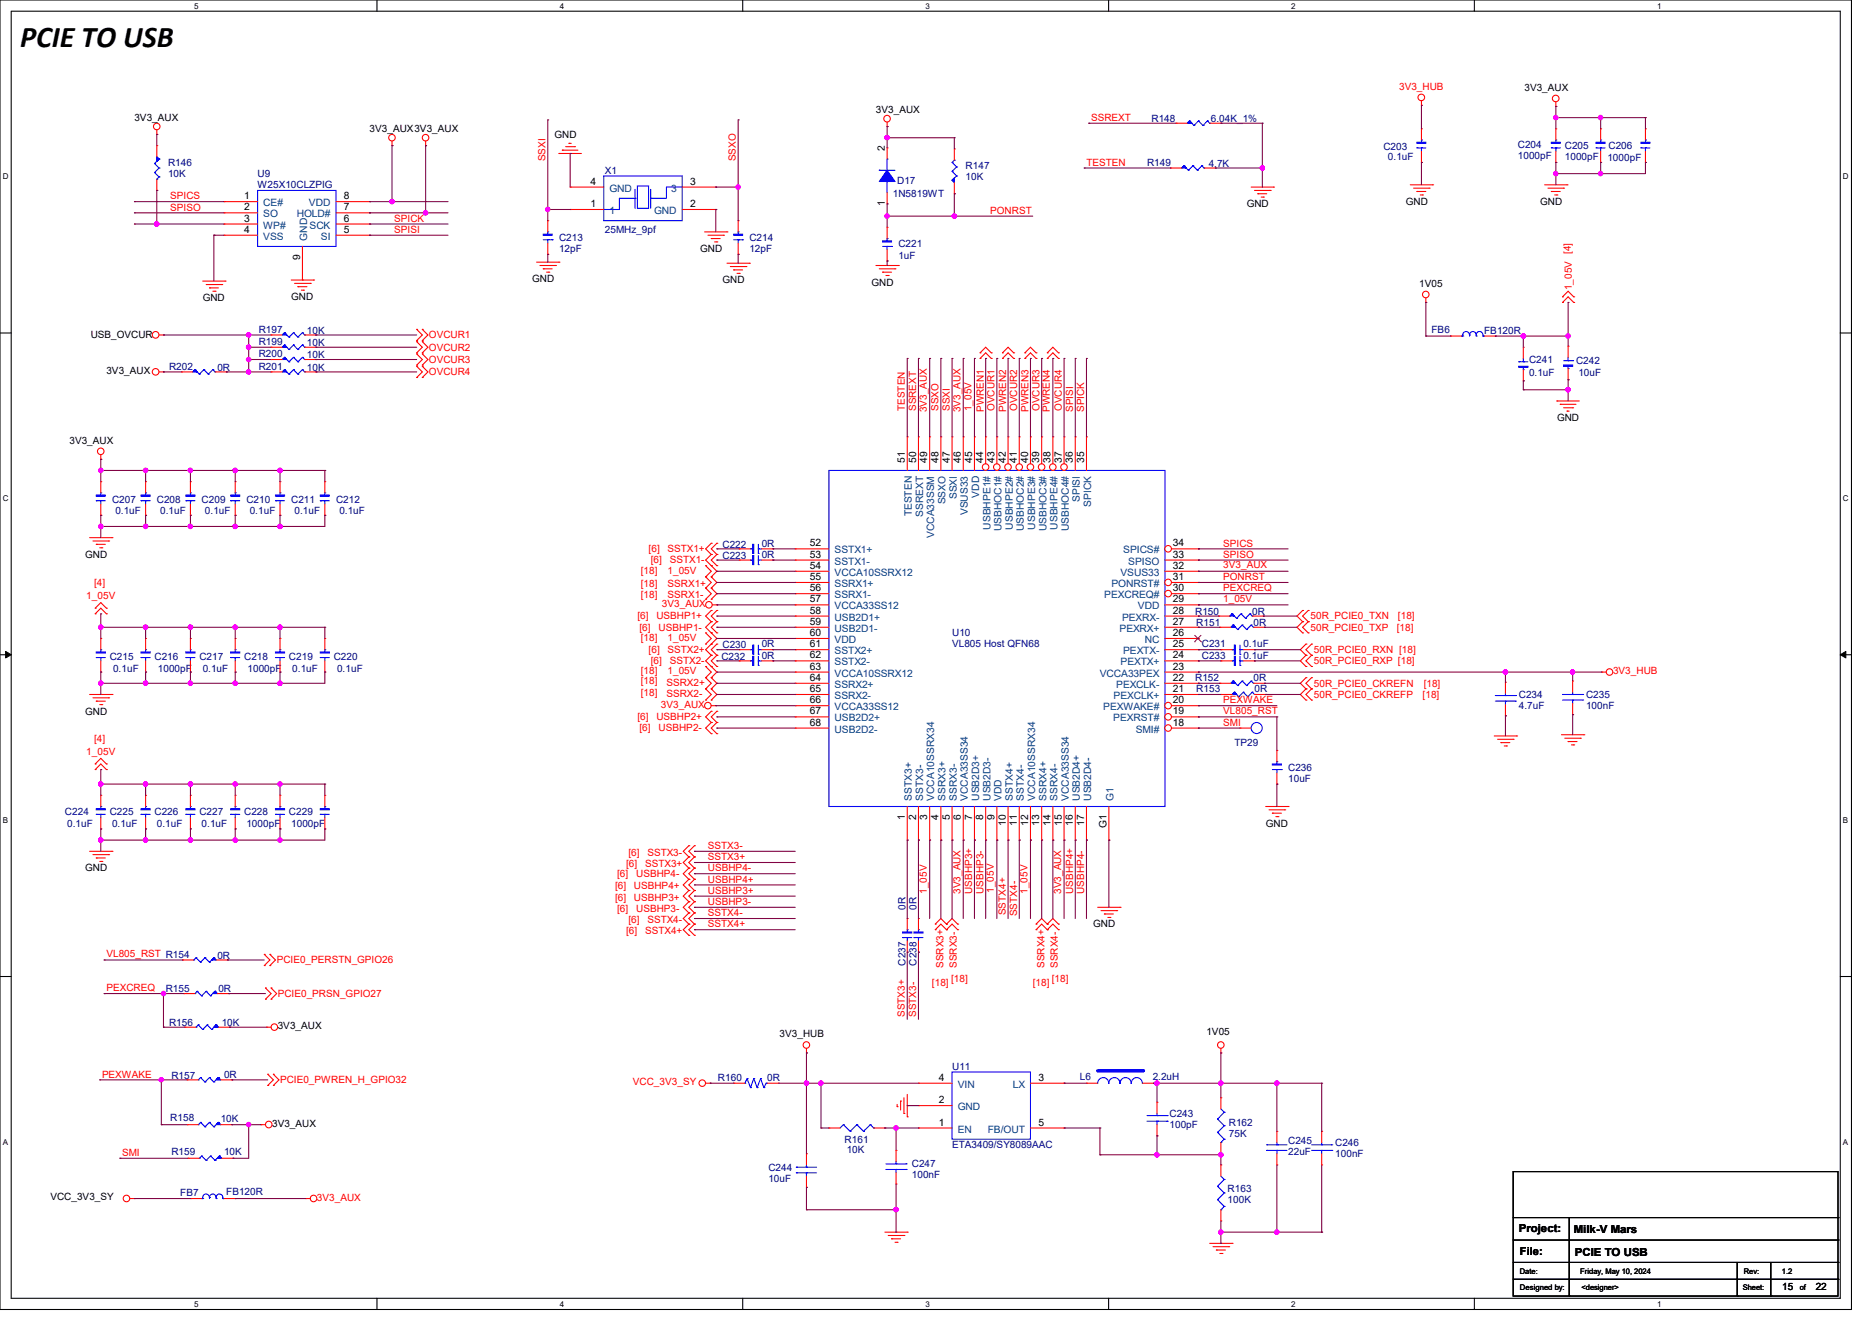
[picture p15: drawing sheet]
<svg xmlns="http://www.w3.org/2000/svg" width="297mm" height="210mm" viewBox="0 0 297 210" stroke-linecap="round" stroke-linejoin="round" font-family="sans-serif">
<defs><g id="words">
<text font-size="4.8" x="3.2" y="7.4">PCIE TO USB</text>
<g font-size="1.8">
<text x="241.1" y="195.6">Project:</text>
<text x="249.8" y="195.8">Milk-V Mars</text>
<text x="241.3" y="199.2">File:</text>
<text x="250" y="199.3">PCIE TO USB</text>
</g>
<g font-size="1.6">
<text x="139.1" y="17.9">3V3_AUX</text>
<text x="242" y="14.4">3V3_AUX</text>
<text x="21.3" y="19.2">3V3_AUX</text>
<text x="58.7" y="21">3V3_AUX3V3_AUX</text>
<text x="88" y="21.9">GND</text>
<text x="140.4" y="24" transform="rotate(-90 140.4 24)">2</text>
<text x="93.7" y="29.3">4</text>
<text x="109.5" y="29.3">3</text>
<text x="38.8" y="31.6">1</text>
<text x="38.8" y="33.4">2</text>
<text x="38.8" y="35.2">3</text>
<text x="54.6" y="35.2">6</text>
<text x="54.6" y="33.4">7</text>
<text x="54.6" y="31.6">8</text>
<text x="93.7" y="32.9">1</text>
<text x="109.5" y="32.9">2</text>
<text x="140.4" y="32.7" transform="rotate(-90 140.4 32.7)">1</text>
<text x="197.9" y="32.9">GND</text>
<text x="223.2" y="32.5">GND</text>
<text x="244.5" y="32.5">GND</text>
<text x="38.8" y="37">4</text>
<text x="47.6" y="41.3" transform="rotate(-90 47.6 41.3)">9</text>
<text x="54.6" y="37">5</text>
<text x="111.1" y="40">GND</text>
<text x="32.2" y="47.8">GND</text>
<text x="46.2" y="47.6">GND</text>
<text x="84.5" y="44.8">GND</text>
<text x="114.7" y="45">GND</text>
<text x="138.3" y="45.3">GND</text>
<text x="225.3" y="45.5">1V05</text>
<text x="14.4" y="53.7">USB_OVCUR</text>
<text x="16.9" y="59.4">3V3_AUX</text>
<text x="11" y="70.4">3V3_AUX</text>
<text x="247.2" y="66.8">GND</text>
<text x="143.6" y="73.4" transform="rotate(-90 143.6 73.4)">51</text>
<text x="145.4" y="73.4" transform="rotate(-90 145.4 73.4)">50</text>
<text x="147.2" y="73.4" transform="rotate(-90 147.2 73.4)">49</text>
<text x="149" y="73.4" transform="rotate(-90 149 73.4)">48</text>
<text x="150.7" y="73.4" transform="rotate(-90 150.7 73.4)">47</text>
<text x="152.5" y="73.4" transform="rotate(-90 152.5 73.4)">46</text>
<text x="154.3" y="73.4" transform="rotate(-90 154.3 73.4)">45</text>
<text x="156.1" y="73.4" transform="rotate(-90 156.1 73.4)">44</text>
<text x="157.9" y="73.4" transform="rotate(-90 157.9 73.4)">43</text>
<text x="159.6" y="73.4" transform="rotate(-90 159.6 73.4)">42</text>
<text x="161.4" y="73.4" transform="rotate(-90 161.4 73.4)">41</text>
<text x="163.2" y="73.4" transform="rotate(-90 163.2 73.4)">40</text>
<text x="165" y="73.4" transform="rotate(-90 165 73.4)">39</text>
<text x="166.8" y="73.4" transform="rotate(-90 166.8 73.4)">38</text>
<text x="168.5" y="73.4" transform="rotate(-90 168.5 73.4)">37</text>
<text x="170.3" y="73.4" transform="rotate(-90 170.3 73.4)">36</text>
<text x="172.1" y="73.4" transform="rotate(-90 172.1 73.4)">35</text>
<text x="13.5" y="88.5">GND</text>
<text x="128.6" y="86.7">52</text>
<text x="128.6" y="88.5">53</text>
<text x="186.2" y="86.7">34</text>
<text x="186.2" y="88.5">33</text>
<text x="128.6" y="90.3">54</text>
<text x="128.6" y="92.1">55</text>
<text x="128.6" y="93.9">56</text>
<text x="128.6" y="95.6">57</text>
<text x="186.2" y="90.3">32</text>
<text x="186.2" y="95.6">29</text>
<text x="186.2" y="93.9">30</text>
<text x="186.2" y="92.1">31</text>
<text x="128.6" y="101">60</text>
<text x="128.6" y="97.4">58</text>
<text x="128.6" y="99.2">59</text>
<text x="186.2" y="101">26</text>
<text x="186.2" y="97.4">28</text>
<text x="186.2" y="99.2">27</text>
<text x="128.6" y="102.7">61</text>
<text x="128.6" y="104.5">62</text>
<text x="128.6" y="106.3">63</text>
<text x="186.2" y="102.7">25</text>
<text x="186.2" y="104.5">24</text>
<text x="186.2" y="106.3">23</text>
<text x="13.5" y="113.4">GND</text>
<text x="128.6" y="108.1">64</text>
<text x="128.6" y="109.9">65</text>
<text x="128.6" y="111.6">66</text>
<text x="128.6" y="113.4">67</text>
<text x="186.2" y="108.1">22</text>
<text x="186.2" y="109.9">21</text>
<text x="186.2" y="113.4">19</text>
<text x="186.2" y="111.6">20</text>
<text x="128.6" y="115.2">68</text>
<text x="186.2" y="115.2">18</text>
<text x="143.6" y="130.2" transform="rotate(-90 143.6 130.2)">1</text>
<text x="145.4" y="130.2" transform="rotate(-90 145.4 130.2)">2</text>
<text x="147.2" y="130.2" transform="rotate(-90 147.2 130.2)">3</text>
<text x="149" y="130.2" transform="rotate(-90 149 130.2)">4</text>
<text x="150.7" y="130.2" transform="rotate(-90 150.7 130.2)">5</text>
<text x="152.5" y="130.2" transform="rotate(-90 152.5 130.2)">6</text>
<text x="154.3" y="130.2" transform="rotate(-90 154.3 130.2)">7</text>
<text x="156.1" y="130.2" transform="rotate(-90 156.1 130.2)">8</text>
<text x="157.9" y="130.2" transform="rotate(-90 157.9 130.2)">9</text>
<text x="159.6" y="131.1" transform="rotate(-90 159.6 131.1)">10</text>
<text x="161.4" y="131.1" transform="rotate(-90 161.4 131.1)">11</text>
<text x="163.2" y="131.1" transform="rotate(-90 163.2 131.1)">12</text>
<text x="165" y="131.1" transform="rotate(-90 165 131.1)">13</text>
<text x="166.8" y="131.1" transform="rotate(-90 166.8 131.1)">14</text>
<text x="168.5" y="131.1" transform="rotate(-90 168.5 131.1)">15</text>
<text x="170.3" y="131.1" transform="rotate(-90 170.3 131.1)">16</text>
<text x="172.1" y="131.1" transform="rotate(-90 172.1 131.1)">17</text>
<text x="175.6" y="131.4" transform="rotate(-90 175.6 131.4)">G1</text>
<text x="200.9" y="131.2">GND</text>
<text x="13.5" y="138.3">GND</text>
<text x="173.5" y="147.2">GND</text>
<text x="44.1" y="163.4">3V3_AUX</text>
<text x="123.7" y="164.6">3V3_HUB</text>
<text x="191.5" y="164.3">1V05</text>
<text x="149" y="171.6">4</text>
<text x="164.8" y="171.6">3</text>
<text x="43.2" y="178.9">3V3_AUX</text>
<text x="149" y="178.7">1</text>
<text x="149" y="175.1">2</text>
<text x="164.8" y="178.7">5</text>
<text x="8" y="190.4">VCC_3V3_SY</text>
<text x="282.9" y="204.8">15</text>
<text x="288.2" y="204.8">22</text>
</g>
<g font-size="1.6" fill="#f00">
<text x="222.1" y="14.2">3V3_HUB</text>
<text x="173.2" y="19.2">SSREXT</text>
<text x="86.6" y="25.6" transform="rotate(-90 86.6 25.6)">SSXI</text>
<text x="116.8" y="25.6" transform="rotate(-90 116.8 25.6)">SSXO</text>
<text x="172.5" y="26.3">TESTEN</text>
<text x="27" y="31.6">SPICS</text>
<text x="27" y="33.4">SPISO</text>
<text x="62.6" y="35.2">SPICK</text>
<text x="157.2" y="34">PONRST</text>
<text x="62.6" y="37">SPISI</text>
<text x="249.5" y="46" transform="rotate(-90 249.5 46)">1_05V [4]</text>
<text x="68.1" y="53.7">OVCUR1</text>
<text x="68.1" y="55.6">OVCUR2</text>
<text x="68.1" y="57.6">OVCUR3</text>
<text x="68.1" y="59.6">OVCUR4</text>
<text x="143.7" y="65.2" transform="rotate(-90 143.7 65.2)">TESTEN</text>
<text x="145.4" y="65.2" transform="rotate(-90 145.4 65.2)">SSREXT</text>
<text x="147.1" y="65.4" transform="rotate(-90 147.1 65.4)">3V3_AUX</text>
<text x="149" y="65.2" transform="rotate(-90 149 65.2)">SSXO</text>
<text x="150.8" y="65.2" transform="rotate(-90 150.8 65.2)">SSXI</text>
<text x="152.4" y="65.4" transform="rotate(-90 152.4 65.4)">3V3_AUX</text>
<text x="154.2" y="65.2" transform="rotate(-90 154.2 65.2)">1_05V</text>
<text x="156.2" y="65.4" transform="rotate(-90 156.2 65.4)">PWREN1</text>
<text x="157.9" y="65.2" transform="rotate(-90 157.9 65.2)">OVCUR1</text>
<text x="159.7" y="65.4" transform="rotate(-90 159.7 65.4)">PWREN2</text>
<text x="161.4" y="65.2" transform="rotate(-90 161.4 65.2)">OVCUR2</text>
<text x="163.3" y="65.4" transform="rotate(-90 163.3 65.4)">PWREN3</text>
<text x="165" y="65.2" transform="rotate(-90 165 65.2)">OVCUR3</text>
<text x="166.7" y="65.4" transform="rotate(-90 166.7 65.4)">PWREN4</text>
<text x="168.5" y="65.2" transform="rotate(-90 168.5 65.2)">OVCUR4</text>
<text x="170.3" y="65.4" transform="rotate(-90 170.3 65.4)">SPISI</text>
<text x="172.1" y="65.4" transform="rotate(-90 172.1 65.4)">SPICK</text>
<text x="103" y="87.7">[6]</text>
<text x="103.3" y="89.4">[6]</text>
<text x="106" y="87.7">SSTX1+</text>
<text x="106.3" y="89.4">SSTX1-</text>
<text x="194.2" y="86.8">SPICS</text>
<text x="194.2" y="88.5">SPISO</text>
<text x="13.7" y="95.1">1_05V</text>
<text x="14.9" y="93">[4]</text>
<text x="101.7" y="93.2">[18]</text>
<text x="101.7" y="94.9">[18]</text>
<text x="101.7" y="91">[18]</text>
<text x="106" y="93.2">SSRX1+</text>
<text x="106" y="94.9">SSRX1-</text>
<text x="106" y="91">1_05V</text>
<text x="194.2" y="90.2">3V3_AUX</text>
<text x="194.2" y="93.9">PEXCREQ</text>
<text x="194.2" y="95.5">1_05V</text>
<text x="194.2" y="92.1">PONRST</text>
<text x="101.2" y="98.3">[6]</text>
<text x="101.5" y="100.1">[6]</text>
<text x="101.7" y="101.7">[18]</text>
<text x="104.2" y="98.3">USBHP1+</text>
<text x="104.6" y="100.1">USBHP1-</text>
<text x="105.1" y="96.4">3V3_AUX</text>
<text x="106" y="101.7">1_05V</text>
<text x="208" y="100.1">50R_PCIE0_TXP</text>
<text x="208" y="98.3">50R_PCIE0_TXN</text>
<text x="221.7" y="100.1">[18]</text>
<text x="221.9" y="98.3">[18]</text>
<text x="101.7" y="107">[18]</text>
<text x="103" y="103.7">[6]</text>
<text x="103.3" y="105.4">[6]</text>
<text x="106" y="107">1_05V</text>
<text x="106" y="103.7">SSTX2+</text>
<text x="106.3" y="105.4">SSTX2-</text>
<text x="208.6" y="103.7">50R_PCIE0_RXN [18]</text>
<text x="208.6" y="105.4">50R_PCIE0_RXP [18]</text>
<text x="256.1" y="107">3V3_HUB</text>
<text x="101.7" y="108.6">[18]</text>
<text x="101.7" y="110.4">[18]</text>
<text x="104.9" y="112.4">3V3_AUX</text>
<text x="105.8" y="108.8">SSRX2+</text>
<text x="105.8" y="110.6">SSRX2-</text>
<text x="194.2" y="111.7">PEXWAKE</text>
<text x="194.2" y="113.3">VL805_RST</text>
<text x="208.6" y="109">50R_PCIE0_CKREFN</text>
<text x="208.6" y="110.8">50R_PCIE0_CKREFP</text>
<text x="225.8" y="110.8">[18]</text>
<text x="226" y="109">[18]</text>
<text x="13.7" y="119.8">1_05V</text>
<text x="14.9" y="117.7">[4]</text>
<text x="101.2" y="114.3">[6]</text>
<text x="101.5" y="116.1">[6]</text>
<text x="104.2" y="114.3">USBHP2+</text>
<text x="104.6" y="116.1">USBHP2-</text>
<text x="194.2" y="115.2">SMI</text>
<text x="99.4" y="137.6">[6]</text>
<text x="99.7" y="135.8">[6]</text>
<text x="102.4" y="137.6">SSTX3+</text>
<text x="102.8" y="135.8">SSTX3-</text>
<text x="112.4" y="136.5">SSTX3+</text>
<text x="112.4" y="134.8">SSTX3-</text>
<text x="97.6" y="141.2">[6]</text>
<text x="97.6" y="142.9">[6]</text>
<text x="98" y="139.2">[6]</text>
<text x="100.6" y="141.2">USBHP4+</text>
<text x="100.6" y="142.9">USBHP3+</text>
<text x="101" y="139.2">USBHP4-</text>
<text x="112.4" y="138.3">USBHP4-</text>
<text x="112.4" y="140.1">USBHP4+</text>
<text x="112.4" y="141.9">USBHP3+</text>
<text x="112.4" y="143.7">USBHP3-</text>
<text x="147.1" y="141.9" transform="rotate(-90 147.1 141.9)">1_05V</text>
<text x="152.4" y="141.9" transform="rotate(-90 152.4 141.9)">3V3_AUX</text>
<text x="154.3" y="141.9" transform="rotate(-90 154.3 141.9)">USBHP3+</text>
<text x="156.1" y="141.9" transform="rotate(-90 156.1 141.9)">USBHP3-</text>
<text x="157.8" y="141.7" transform="rotate(-90 157.8 141.7)">1_05V</text>
<text x="163.1" y="141.9" transform="rotate(-90 163.1 141.9)">1_05V</text>
<text x="168.4" y="141.9" transform="rotate(-90 168.4 141.9)">3V3_AUX</text>
<text x="170.3" y="141.9" transform="rotate(-90 170.3 141.9)">USBHP4+</text>
<text x="172.1" y="141.9" transform="rotate(-90 172.1 141.9)">USBHP4-</text>
<text x="98" y="144.7">[6]</text>
<text x="99.4" y="148.3">[6]</text>
<text x="99.7" y="146.5">[6]</text>
<text x="101" y="144.7">USBHP3-</text>
<text x="102.4" y="148.3">SSTX4+</text>
<text x="102.8" y="146.5">SSTX4-</text>
<text x="112.4" y="147.2">SSTX4+</text>
<text x="112.4" y="145.4">SSTX4-</text>
<text x="159.7" y="145.3" transform="rotate(-90 159.7 145.3)">SSTX4+</text>
<text x="161.4" y="145.4" transform="rotate(-90 161.4 145.4)">SSTX4-</text>
<text x="16.9" y="151.9">VL805_RST R154</text>
<text x="43.9" y="152.9">PCIE0_PERSTN_GPIO26</text>
<text x="149.8" y="153.6" transform="rotate(-90 149.8 153.6)">SSRX3+</text>
<text x="151" y="155.9">[18]</text>
<text x="151.9" y="153.6" transform="rotate(-90 151.9 153.6)">SSRX3-</text>
<text x="165.8" y="153.6" transform="rotate(-90 165.8 153.6)">SSRX4+</text>
<text x="167" y="155.9">[18]</text>
<text x="167.9" y="153.6" transform="rotate(-90 167.9 153.6)">SSRX4-</text>
<text x="16.9" y="157.4">PEXCREQ</text>
<text x="44.1" y="158.2">PCIE0_PRSN_GPIO27</text>
<text x="143.7" y="161.4" transform="rotate(-90 143.7 161.4)">SSTX3+</text>
<text x="145.4" y="161.4" transform="rotate(-90 145.4 161.4)">SSTX3-</text>
<text x="147.9" y="156.5">[18]</text>
<text x="163.9" y="156.5">[18]</text>
<text x="16.2" y="171">PEXWAKE</text>
<text x="44.5" y="171.9">PCIE0_PWREN_H_GPIO32</text>
<text x="100.5" y="172.3">VCC_3V3_SY</text>
<text x="19.4" y="183.5">SMI</text>
<text x="50.3" y="190.6">3V3_AUX</text>
</g>
<g font-size="1.6" fill="#000080">
<text x="182.8" y="19.4">R148</text>
<text x="192.2" y="19.4">6.04K_1%</text>
<text x="219.6" y="23.8">C203</text>
<text x="240.9" y="23.5">C204</text>
<text x="248.4" y="23.6">C205</text>
<text x="255.3" y="23.6">C206</text>
<text x="26.7" y="26.3">R146</text>
<text x="26.7" y="28.1">10K</text>
<text x="40.9" y="28.1">U9</text>
<text x="40.9" y="29.9">W25X10CLZPIG</text>
<text x="96" y="27.6">X1</text>
<text x="142.4" y="29.1">D17</text>
<text x="153.3" y="26.8">R147</text>
<text x="153.3" y="28.6">10K</text>
<text x="182.1" y="26.3">R149</text>
<text x="191.9" y="26.5">4.7K</text>
<text x="220.3" y="25.4">0.1uF</text>
<text x="240.9" y="25.3">1000pF</text>
<text x="248.4" y="25.4">1000pF</text>
<text x="255.2" y="25.6">1000pF</text>
<text x="141.7" y="31.3">1N5819WT</text>
<text x="88.7" y="38.2">C213</text>
<text x="88.7" y="40">12pF</text>
<text x="96" y="37">25MHz_9pf</text>
<text x="119" y="38.2">C214</text>
<text x="119" y="40">12pF</text>
<text x="142.6" y="39.3">C221</text>
<text x="142.6" y="41.1">1uF</text>
<text x="41.1" y="52.8">R197</text>
<text x="48.7" y="53">10K</text>
<text x="227.2" y="52.8">FB6</text>
<text x="235.6" y="53">FB120R</text>
<text x="26.8" y="58.7">R202</text>
<text x="34.5" y="58.8">0R</text>
<text x="41.1" y="58.7">R201</text>
<text x="41.1" y="56.7">R200</text>
<text x="41.1" y="54.8">R199</text>
<text x="48.7" y="58.8">10K</text>
<text x="48.7" y="56.9">10K</text>
<text x="48.7" y="54.9">10K</text>
<text x="242.7" y="57.6">C241</text>
<text x="242.7" y="59.7">0.1uF</text>
<text x="250.2" y="57.8">C242</text>
<text x="250.5" y="59.7">10uF</text>
<text x="17.8" y="79.8">C207</text>
<text x="18.3" y="81.6">0.1uF</text>
<text x="24.9" y="79.8">C208</text>
<text x="25.4" y="81.6">0.1uF</text>
<text x="32" y="79.8">C209</text>
<text x="32.5" y="81.6">0.1uF</text>
<text x="39.1" y="79.8">C210</text>
<text x="39.6" y="81.6">0.1uF</text>
<text x="46.2" y="79.8">C211</text>
<text x="46.8" y="81.6">0.1uF</text>
<text x="53.3" y="79.8">C212</text>
<text x="53.9" y="81.6">0.1uF</text>
<text x="114.7" y="88.7">C223</text>
<text x="114.7" y="86.9">C222</text>
<text x="120.9" y="88.5">0R</text>
<text x="120.9" y="86.8">0R</text>
<text x="151.1" y="101">U10</text>
<text x="189.7" y="97.6">R150</text>
<text x="189.9" y="99.4">R151</text>
<text x="198.8" y="97.6">0R</text>
<text x="199" y="99.4">0R</text>
<text x="17.4" y="104.7">C215</text>
<text x="18" y="106.7">0.1uF</text>
<text x="24.5" y="104.7">C216</text>
<text x="25.1" y="106.7">1000pF</text>
<text x="31.6" y="104.7">C217</text>
<text x="32.2" y="106.7">0.1uF</text>
<text x="38.8" y="104.7">C218</text>
<text x="39.3" y="106.7">1000pF</text>
<text x="45.9" y="104.7">C219</text>
<text x="46.4" y="106.7">0.1uF</text>
<text x="53" y="104.7">C220</text>
<text x="53.5" y="106.7">0.1uF</text>
<text x="114.5" y="104.7">C232</text>
<text x="114.7" y="102.9">C230</text>
<text x="120.9" y="102.8">0R</text>
<text x="120.9" y="104.5">0R</text>
<text x="151.1" y="102.8">VL805 Host QFN68</text>
<text x="190.8" y="104.5">C233</text>
<text x="190.8" y="102.8">C231</text>
<text x="197.4" y="104.5">0.1uF</text>
<text x="197.4" y="102.8">0.1uF</text>
<text x="189.7" y="108.1">R152</text>
<text x="189.9" y="109.9">R153</text>
<text x="199" y="108.1">0R</text>
<text x="199.2" y="109.9">0R</text>
<text x="241.1" y="110.8">C234</text>
<text x="241.1" y="112.5">4.7uF</text>
<text x="251.8" y="110.8">C235</text>
<text x="251.8" y="112.5">100nF</text>
<text x="196" y="118.4">TP29</text>
<text x="204.5" y="122.3">C236</text>
<text x="204.5" y="124.1">10uF</text>
<text x="10.3" y="129.4">C224</text>
<text x="10.7" y="131.2">0.1uF</text>
<text x="17.4" y="129.4">C225</text>
<text x="17.8" y="131.2">0.1uF</text>
<text x="24.5" y="129.4">C226</text>
<text x="24.9" y="131.2">0.1uF</text>
<text x="31.6" y="129.4">C227</text>
<text x="32" y="131.2">0.1uF</text>
<text x="38.8" y="129.4">C228</text>
<text x="39.1" y="131.2">1000pF</text>
<text x="45.9" y="129.4">C229</text>
<text x="46.2" y="131.2">1000pF</text>
<text x="143.7" y="144.4" transform="rotate(-90 143.7 144.4)">0R</text>
<text x="145.5" y="144.4" transform="rotate(-90 145.5 144.4)">0R</text>
<text x="34.5" y="152.2">0R</text>
<text x="143.7" y="153.3" transform="rotate(-90 143.7 153.3)">C237</text>
<text x="145.5" y="153.3" transform="rotate(-90 145.5 153.3)">C238</text>
<text x="26.3" y="157.5">R155</text>
<text x="34.7" y="157.5">0R</text>
<text x="26.8" y="162.9">R156</text>
<text x="35.2" y="162.9">10K</text>
<text x="27.2" y="171.2">R157</text>
<text x="35.6" y="171">0R</text>
<text x="114" y="171.6">R160</text>
<text x="121.8" y="171.6">0R</text>
<text x="151.1" y="169.8">U11</text>
<text x="171.4" y="171.4">L6</text>
<text x="183" y="171.4">2.2uH</text>
<text x="27" y="178">R158</text>
<text x="35" y="178.2">10K</text>
<text x="185.6" y="177.3">C243</text>
<text x="185.6" y="179">100pF</text>
<text x="195.1" y="178.7">R162</text>
<text x="27.2" y="183.3">R159</text>
<text x="35.6" y="183.3">10K</text>
<text x="122" y="185.8">C244</text>
<text x="134.1" y="181.4">R161</text>
<text x="134.4" y="182.9">10K</text>
<text x="144.7" y="185.3">C247</text>
<text x="151.1" y="182.2">ETA3409/SY8089AAC</text>
<text x="195.1" y="180.5">75K</text>
<text x="204.5" y="181.5">C245</text>
<text x="204.5" y="183.3">22uF</text>
<text x="212" y="181.9">C246</text>
<text x="212" y="183.7">100nF</text>
<text x="28.6" y="189.9">FB7</text>
<text x="35.9" y="189.7">FB120R</text>
<text x="122" y="187.6">10uF</text>
<text x="144.7" y="187">100nF</text>
<text x="194.9" y="189.2">R163</text>
<text x="194.9" y="190.9">100K</text>
</g>
<g font-size="1.6" fill="#004080">
<text x="41.8" y="32.7">CE#</text>
<text x="41.8" y="34.5">SO</text>
<text x="47.1" y="34.5">HOLD#</text>
<text x="49" y="32.7">VDD</text>
<text x="96.7" y="30.4">GND</text>
<text x="96.7" y="34">1</text>
<text x="103.8" y="34">GND</text>
<text x="106.5" y="30.4">3</text>
<text x="41.8" y="36.3">WP#</text>
<text x="41.8" y="38.1">VSS</text>
<text x="48.7" y="38.2" transform="rotate(-90 48.7 38.2)">GND</text>
<text x="49.1" y="36.3">SCK</text>
<text x="50.9" y="38.1">SI</text>
<text x="144.8" y="82" transform="rotate(-90 144.8 82)">TESTEN</text>
<text x="146.5" y="82.1" transform="rotate(-90 146.5 82.1)">SSREXT</text>
<text x="150.1" y="80.1" transform="rotate(-90 150.1 80.1)">SSXO</text>
<text x="151.9" y="79.2" transform="rotate(-90 151.9 79.2)">SSXI</text>
<text x="153.6" y="81.8" transform="rotate(-90 153.6 81.8)">VSUS33</text>
<text x="155.4" y="79" transform="rotate(-90 155.4 79)">VDD</text>
<text x="171.4" y="79.7" transform="rotate(-90 171.4 79.7)">SPISI</text>
<text x="173.2" y="80.4" transform="rotate(-90 173.2 80.4)">SPICK</text>
<text x="132.5" y="87.8">SSTX1+</text>
<text x="132.5" y="89.6">SSTX1-</text>
<text x="148.3" y="85.4" transform="rotate(-90 148.3 85.4)">VCCA33SSM</text>
<text x="157.2" y="84.1" transform="rotate(-90 157.2 84.1)">USBHPE1#</text>
<text x="159" y="84.4" transform="rotate(-90 159 84.4)">USBHOC1#</text>
<text x="160.8" y="84.1" transform="rotate(-90 160.8 84.1)">USBHPE2#</text>
<text x="162.5" y="84.4" transform="rotate(-90 162.5 84.4)">USBHOC2#</text>
<text x="164.3" y="84.1" transform="rotate(-90 164.3 84.1)">USBHPE3#</text>
<text x="166.1" y="84.4" transform="rotate(-90 166.1 84.4)">USBHOC3#</text>
<text x="167.9" y="84.1" transform="rotate(-90 167.9 84.1)">USBHPE4#</text>
<text x="169.7" y="84.4" transform="rotate(-90 169.7 84.4)">USBHOC4#</text>
<text x="178.3" y="87.8">SPICS#</text>
<text x="179.1" y="89.6">SPISO</text>
<text x="132.5" y="91.4">VCCA10SSRX12</text>
<text x="132.5" y="93.2">SSRX1+</text>
<text x="132.5" y="95">SSRX1-</text>
<text x="175.3" y="95">PEXCREQ#</text>
<text x="176.4" y="93.2">PONRST#</text>
<text x="177.9" y="91.4">VSUS33</text>
<text x="132.5" y="96.7">VCCA33SS12</text>
<text x="132.5" y="98.5">USB2D1+</text>
<text x="132.5" y="100.3">USB2D1-</text>
<text x="177.7" y="100.3">PEXRX+</text>
<text x="178.1" y="98.5">PEXRX-</text>
<text x="180.6" y="96.7">VDD</text>
<text x="132.5" y="102.1">VDD</text>
<text x="132.5" y="103.8">SSTX2+</text>
<text x="132.5" y="105.6">SSTX2-</text>
<text x="132.5" y="107.4">VCCA10SSRX12</text>
<text x="174.6" y="107.4">VCCA33PEX</text>
<text x="177.9" y="105.6">PEXTX+</text>
<text x="178.3" y="103.8">PEXTX-</text>
<text x="181.7" y="102.1">NC</text>
<text x="132.5" y="109.2">SSRX2+</text>
<text x="132.5" y="111">SSRX2-</text>
<text x="132.5" y="112.7">VCCA33SS12</text>
<text x="175.1" y="112.7">PEXWAKE#</text>
<text x="176.8" y="111">PEXCLK+</text>
<text x="177.2" y="109.2">PEXCLK-</text>
<text x="132.5" y="114.5">USB2D2+</text>
<text x="132.5" y="116.3">USB2D2-</text>
<text x="176.7" y="114.5">PEXRST#</text>
<text x="180.3" y="116.3">SMI#</text>
<text x="144.8" y="127.1" transform="rotate(-90 144.8 127.1)">SSTX3+</text>
<text x="146.5" y="127.1" transform="rotate(-90 146.5 127.1)">SSTX3-</text>
<text x="148.3" y="127.1" transform="rotate(-90 148.3 127.1)">VCCA10SSRX34</text>
<text x="150.1" y="127.1" transform="rotate(-90 150.1 127.1)">SSRX3+</text>
<text x="151.9" y="127.1" transform="rotate(-90 151.9 127.1)">SSRX3-</text>
<text x="153.6" y="127.1" transform="rotate(-90 153.6 127.1)">VCCA33SS34</text>
<text x="155.4" y="127.1" transform="rotate(-90 155.4 127.1)">USB2D3+</text>
<text x="157.2" y="127.1" transform="rotate(-90 157.2 127.1)">USB2D3-</text>
<text x="159" y="127.1" transform="rotate(-90 159 127.1)">VDD</text>
<text x="160.8" y="127.1" transform="rotate(-90 160.8 127.1)">SSTX4+</text>
<text x="162.5" y="127.1" transform="rotate(-90 162.5 127.1)">SSTX4-</text>
<text x="164.3" y="127.1" transform="rotate(-90 164.3 127.1)">VCCA10SSRX34</text>
<text x="166.1" y="127.1" transform="rotate(-90 166.1 127.1)">SSRX4+</text>
<text x="167.9" y="127.1" transform="rotate(-90 167.9 127.1)">SSRX4-</text>
<text x="169.7" y="127.1" transform="rotate(-90 169.7 127.1)">VCCA33SS34</text>
<text x="171.4" y="127.1" transform="rotate(-90 171.4 127.1)">USB2D4+</text>
<text x="173.2" y="127.1" transform="rotate(-90 173.2 127.1)">USB2D4-</text>
<text x="176.8" y="127.1" transform="rotate(-90 176.8 127.1)">G1</text>
<text x="152" y="172.7">VIN</text>
<text x="160.8" y="172.7">LX</text>
<text x="152" y="179.8">EN</text>
<text x="152" y="176.2">GND</text>
<text x="156.8" y="179.8">FB/OUT</text>
</g>
<g font-size="1.3">
<text x="30.8" y="1.4">5</text>
<text x="88.9" y="1.4">4</text>
<text x="146.9" y="1.4">3</text>
<text x="205" y="1.4">2</text>
<text x="263" y="1.4">1</text>
<text x=".4" y="28.5">D</text>
<text x="292.5" y="28.5">D</text>
<text x=".4" y="79.5">C</text>
<text x="292.5" y="79.5">C</text>
<text x=".4" y="130.6">B</text>
<text x="292.5" y="130.6">B</text>
<text x=".4" y="181.7">A</text>
<text x="292.5" y="181.7">A</text>
<text x="30.8" y="207.4">5</text>
<text x="88.9" y="207.4">4</text>
<text x="146.9" y="207.4">3</text>
<text x="205" y="207.4">2</text>
<text x="263" y="207.4">1</text>
</g>
<g font-size="1.2">
<text x="241.3" y="202.2">Date:</text>
<text x="250.9" y="202.2">Friday, May 10, 2024</text>
<text x="276.8" y="202.2">Rev:</text>
<text x="282.9" y="202.2">1.2</text>
<text x="241.3" y="204.7">Designed by:</text>
<text x="251" y="204.7">&lt;designer&gt;</text>
<text x="276.6" y="204.7">Sheet:</text>
<text x="285.7" y="204.7">of</text>
</g>
</g></defs>
<path d="M0 0h293.9v207.9h-293.9zM1.8 1.8h290.3v204.3h-290.3z" fill="none" stroke="#000" stroke-width=".17"/>
<g fill="#fff">
<path d="M30.8 .2h.7v1.4h-.7z"/>
<path d="M30.8 206.3h.7v1.4h-.7z"/>
</g>
<path d="M59.8 0v1.8M59.8 206.1v1.8" fill="none" stroke="#000" stroke-width=".17"/>
<g fill="#fff">
<path d="M88.9 .2h.7v1.4h-.7z"/>
<path d="M88.9 206.3h.7v1.4h-.7z"/>
</g>
<path d="M117.9 0v1.8M117.9 206.1v1.8" fill="none" stroke="#000" stroke-width=".17"/>
<g fill="#fff">
<path d="M146.9 .2h.7v1.4h-.7z"/>
<path d="M146.9 206.3h.7v1.4h-.7z"/>
</g>
<path d="M176 0v1.8M176 206.1v1.8" fill="none" stroke="#000" stroke-width=".17"/>
<g fill="#fff">
<path d="M205 .2h.7v1.4h-.7z"/>
<path d="M205 206.3h.7v1.4h-.7z"/>
</g>
<path d="M234 0v1.8M234 206.1v1.8" fill="none" stroke="#000" stroke-width=".17"/>
<g fill="#fff">
<path d="M263.1 .2h.7v1.4h-.7z"/>
<path d="M263.1 206.3h.7v1.4h-.7z"/>
<path d="M.4 27.3h1v1.4h-1z"/>
<path d="M292.6 27.3h.9v1.4h-.9z"/>
<path d="M.4 78.4h1v1.4h-1z"/>
<path d="M292.6 78.4h.9v1.4h-.9z"/>
</g>
<path d="M0 52.9h1.8M292.1 52.9h1.8" fill="none" stroke="#000" stroke-width=".17"/>
<g fill="#fff">
<path d="M.4 129.5h.9v1.4h-.9z"/>
<path d="M292.6 129.5h.8v1.4h-.8z"/>
</g>
<path d="M0 103.9h1.8M292.1 103.9h1.8" fill="none" stroke="#000" stroke-width=".17"/>
<path d="M.9 103.4l.9 .5-.9 .5zM292.1 103.9l.9-.5v1z" fill="#000" stroke="#000" stroke-width=".16"/>
<g fill="#fff">
<path d="M.4 180.5h.9v1.4h-.9z"/>
<path d="M292.5 180.5h.9v1.4h-.9z"/>
</g>
<g fill="none" stroke="#000" stroke-width=".17">
<path d="M0 155h1.8M292.1 155h1.8M240.2 186h51.6v19.7h-51.6zM240.2 193.3h51.6M240.2 196.8h51.6M249.1 193.3v12.4M291.8 193.3h.1M291.8 196.8h.1M240.2 200.4h51.6M240.2 203.1h51.6M249.1 205.7h.1M275.8 205.7h.1"/>
<path d="M275.8 200.4v5.3M281.1 205.7h.1M281.1 200.4v5.3M291.8 200.4h.1M291.8 203.1h.1"/>
</g>
<g fill="none" stroke="#f00" stroke-width=".17">
<path d="M140.8 19.4v.7M186.7 19.6h.1M186.7 19.6h1.8M192 19.6h1.8M193.8 19.6h.1M225.6 16.7h.1M225.6 16v.7M247 16.9h.1M247 16.2v.7M24.9 21.3h.1M24.9 20.6v.7M62.2 23.1h.1"/>
<path d="M62.2 22.4v.7M67.6 23.1h.1M67.6 22.4v.7M88.7 24.4h.1M88.7 24.4h3.6M89.3 23.8h.1M89.3 23.8h2.4M89.8 23.3h1.4M90.3 22.8h.1M90.3 22.8h.4M91.2 23.3h.1M111.8 36.8h3.6"/>
<path d="M112.4 37.3h2.5M112.9 37.9h.1M112.9 37.9h1.4M113.4 38.4h.4M113.8 38.4h.1M114.9 37.3h.1M115.4 36.8h.1M140.8 20.1h.1M151.5 30.8h.1M151.5 23.6h.1M151.5 23.6v1.8M151.5 29v1.8"/>
<path d="M185.8 26.7h.1M185.8 26.7h1.8M191.1 26.7h1.8M192.9 26.7h.1M198.6 29.7h3.6M199.1 30.2h2.5M199.7 30.8h.1M199.7 30.8h1.4M200.2 31.3h.4M200.6 31.3h.1M201.6 30.2h.1M202.2 29.7h.1"/>
<path d="M223.9 29.3h3.5M224.4 29.9h2.5M224.9 30.4h.1M224.9 30.4h1.4M225.4 30.9h.4M225.8 30.9h.1M226.9 29.9h.1M227.4 29.3h.1M245.2 29.3h3.6M245.7 29.9h2.5M246.3 30.4h.1M246.3 30.4h1.4"/>
<path d="M246.8 30.9h.3M247 20.4h.1M247 25.8h.1M247 20.4v1.8M247 24v1.8M247.1 30.9h.1M248.2 29.9h.1M248.8 29.3h.1M25.3 59h.7M25.3 53.2h.7M26 59h.1M26 53.2h.1"/>
<path d="M32.2 44.6h3.5M32.7 45.2h2.5M33.3 45.7h.1M33.3 45.7h1.4M33.8 46.2h.3M34.1 46.2h.1M35.2 45.2h.1M35.7 44.6h.1M43 59h.1M43 59h1.8M46.2 44.4h3.6M46.8 45h2.5"/>
<path d="M47.3 45.5h.1M47.3 45.5h1.4M47.8 46.1h.4M48.2 46.1h.1M48.4 59h1.7M49.3 45h.1M49.8 44.4h.1M50.1 59h.1M66.1 52.3h.1M66.1 54.1h.1M66.1 54.2h.1M66.1 56h.1"/>
<path d="M66.1 56.2h.1M66.1 58h.1M66.1 58.1h.1M66.1 59.9h.1M66.1 52.3l.9 .9-.9 .9M66.1 54.2l.9 .9-.9 .9M66.1 56.2l.9 .9-.9 .9M66.1 58.1l.9 .9-.9 .9M67 52.3h.1M67 54.1h.1M67 54.2h.1M67 56h.1"/>
<path d="M67 56.2h.1M67 58h.1M67 58.1h.1M67 59.9h.1M67 52.3l.9 .9-.9 .9M67 54.2l.9 .9-.9 .9M67 56.2l.9 .9-.9 .9M67 58.1l.9 .9-.9 .9M85.2 41.6h3.5M85.7 42.1h2.5M86.2 42.7h.1M86.2 42.7h1.5"/>
<path d="M86.8 43.2h.3M87.1 43.2h.1M88.2 42.1h.1M88.7 41.6h.1M115.4 41.8h3.6M115.9 42.3h2.5M116.5 42.8h.1M116.5 42.8h1.4M117 43.4h.3M117.3 43.4h.1M118.4 42.3h.1M119 41.8h.1"/>
<path d="M139 42.1h3.6M139.6 42.7h2.5M140.1 43.2h.1M140.1 43.2h1.4M140.6 43.7h.4M141 43.7h.1M142.1 42.7h.1M142.6 42.1h.1M155.6 56h.1M155.6 56.9h.1M155.6 56l.9-.9 .9 .9M155.6 56.9l.9-.9 .9 .9"/>
<path d="M157.4 56h.1M157.4 56.9h.1M159.1 56h.1M159.1 56.9h.1M159.1 56l.9-.9 .9 .9M159.1 56.9l.9-.9 .9 .9M160.9 56h.1M160.9 56.9h.1M162.7 56h.1M162.7 56.9h.1M162.7 56l.9-.9 .9 .9M162.7 56.9l.9-.9 .9 .9"/>
<path d="M164.5 56h.1M164.5 56.9h.1M166.2 56h.1M166.2 56.9h.1M166.2 56l.9-.9 .9 .9M166.2 56.9l.9-.9 .9 .9M168 56h.1M168 56.9h.1M226.3 48h.1M226.3 47.3v.7M241.8 55.1h.1M241.8 55.1v1.8"/>
<path d="M241.8 58.7v1.8M248 47.1h.1M248 48h.1M248 47.1l.9-.9 .9 .9M248 48l.9-.9 .9 .9M249.8 47.1h.1M249.8 48h.1M16 72.9h.1M16 76.5h.1M16 72.2v.7M16 76.5v1.7M241.8 60.5h.1"/>
<path d="M247.1 63.6h.1M247.1 63.6h3.6M247.7 64.2h.1M247.7 64.2h2.5M248.2 64.7h1.4M248.8 65.3h.1M248.8 65.3h.3M249.6 64.7h.1M14.2 85.3h3.6M14.8 85.9h2.5M15.1 96.5h.1M15.1 97.4h.1"/>
<path d="M15.1 96.5l.9-.8 .9 .8M15.1 97.4l.9-.9 .9 .9M15.3 86.4h.1M15.3 86.4h1.4M15.8 87h.4M16 81.8h.1M16 80v1.8M16.2 87h.1M16.9 96.5h.1M16.9 97.4h.1M17.3 85.9h.1M17.8 85.3h.1"/>
<path d="M112 91.6h.1M112 93.3h.1M112 95.1h.1M112 89.8h.1M112 91.6l.9 .9-.9 .8M112 93.3l.9 .9-.9 .9M112 89.8l.9 .9-.9 .9M112.9 93.3h.1M112.9 91.6h.1M112.9 95.1h.1M112.9 98.7h.1M112.9 96.9h.1"/>
<path d="M112.9 89.8h.1M112.9 86.2h.1M112.9 88h.1M112.9 98.7l-.9 .9 1.8 1.7-1.8 1.8 .9 .9M112.9 91.6l.9 .9-.9 .8M112.9 93.3l.9 .9-.9 .9M112.9 96.9l-.9 .9 .9 .9M112.9 88l-.9 .9 1.8 1.8-.9 .9M112.9 86.2l-.9 .9 .9 .9M113.1 96h.7M113.8 96h.1M113.8 98.7h.1"/>
<path d="M113.8 96.9h.1M113.8 86.2h.1M113.8 88h.1M113.8 89.8h.1M113.8 98.7l-.9 .9 .9 .9M113.8 96.9l-.9 .9 .9 .9M113.8 86.2l-.9 .9 .9 .9M113.8 88l-.9 .9 .9 .9M117.3 88.9h.1M117.3 87.1h.1M117.3 88.9h1.8M117.3 87.1h1.8"/>
<path d="M120.9 88.9h1.8M120.9 87.1h1.8M122.7 88.9h.1M122.7 87.1h.1M206.8 98.7h.1M206.8 96.9h.1M206.8 98.7l-.9 .9 .9 .9M206.8 96.9l-.9 .9 .9 .9M207.7 98.7h.1M207.7 96.9h.1M207.7 98.7l-.9 .9 .9 .9M207.7 96.9l-.9 .9 .9 .9"/>
<path d="M14.2 110.2h3.6M14.8 110.8h2.5M15.3 111.3h.1M15.3 111.3h1.4M15.8 111.8h.4M16.2 111.8h.1M17.3 110.8h.1M17.8 110.2h.1M23.1 101.3h.1M23.1 106.7h.1M23.1 101.3v1.8M23.1 104.9v1.8"/>
<path d="M37.3 101.3h.1M37.3 106.7h.1M37.3 101.3v1.8M37.3 104.9v1.8M112 107.6h.1M112 109.3h.1M112 111.1h.1M112 105.8h.1M112 100.5h.1M112 102.2h.1M112 105.8l.9 .9-.9 .9M112 109.3l.9 .9-.9 .9"/>
<path d="M112 107.6l.9 .9-.9 .8M112 100.5l.9 .8-.9 .9M112.9 109.3h.1M112.9 107.6h.1M112.9 111.1h.1M112.9 105.8h.1M112.9 100.5h.1M112.9 112.9h.1M112.9 114.7h.1M112.9 102.2h.1M112.9 116.5h.1M112.9 104h.1"/>
<path d="M112.9 112h.7M112.9 107.6l.9 .9-.9 .8M112.9 109.3l.9 .9-.9 .9M112.9 104l-.9 .9 1.8 1.8-.9 .9M112.9 112.9l-.9 .9 .9 .9M112.9 114.7l-.9 .9 .9 .9M113.6 112h.1M113.8 100.5h.1M113.8 112.9h.1M113.8 114.7h.1M113.8 116.5h.1M113.8 102.2h.1"/>
<path d="M113.8 104h.1M113.8 105.8h.1M113.8 112.9l-.9 .9 .9 .9M113.8 114.7l-.9 .9 .9 .9M113.8 102.2l-.9 .9 .9 .9M113.8 104l-.9 .9 .9 .9M193.6 108.5h.1M193.6 108.5h1.8M193.8 104.9h.1M193.8 104.9h1.8M196.8 115.6h.1M196.8 115.6h1.8"/>
<path d="M197.4 104.9h1.7M199 108.5h1.7M199.1 104.9h.1M200.7 108.5h.1M206.8 100.5h.1M207.3 102.2h.1M207.3 104h.1M207.3 105.8h.1M207.3 107.6h.1M207.3 109.3h.1M207.3 111.1h.1M207.3 104l-.9 .9 .9 .9"/>
<path d="M207.3 102.2l-.9 .9 .9 .9M207.3 107.6l-.9 .9 .9 .8M207.3 109.3l-.9 .9 .9 .9M207.7 100.5h.1M208.2 104h.1M208.2 102.2h.1M208.2 105.8h.1M208.2 109.3h.1M208.2 107.6h.1M208.2 111.1h.1M208.2 102.2l-.9 .9 .9 .9M208.2 104l-.9 .9 .9 .9"/>
<path d="M208.2 107.6l-.9 .9 .9 .8M208.2 109.3l-.9 .9 .9 .9M237.2 116.8h3.5M237.7 117.3h2.5M238.3 117.9h.1M238.3 117.9h1.4M238.8 118.4h.3M239.1 118.4h.1M240.2 117.3h.1M240.7 116.8h.1M247.9 116.6h3.5M248.4 117.2h2.5"/>
<path d="M248.9 117.7h.1M248.9 117.7h1.4M249.4 118.2h.4M249.8 118.2h.1M250.9 117.2h.1M251.4 116.6h.1M254.3 106.7h.1M254.3 106.7h.7M14.2 135.1h3.6M14.8 135.7h2.5M15.1 121.3h.1M15.1 122.2h.1"/>
<path d="M15.1 121.3l.9-.9 .9 .9M15.1 122.2l.9-.9 .9 .9M15.3 136.2h.1M15.3 136.2h1.4M15.8 136.7h.4M16.2 136.7h.1M16.9 121.3h.1M16.9 122.2h.1M17.3 135.7h.1M17.8 135.1h.1M37.3 126.2h.1M37.3 131.6h.1"/>
<path d="M37.3 126.2v1.8M37.3 129.8v1.8M109.3 136h.1M109.3 134.2h.1M109.3 139.6h.1M109.3 137.8h.1M109.3 134.2l-.8 .9 .8 .9M109.3 139.6l-.8 .9 .8 .9M109.3 137.8l-.8 .9 .8 .9M109.3 136l-.8 .9 .8 .9M110.2 136h.1M110.2 134.2h.1"/>
<path d="M110.2 139.6h.1M110.2 137.8h.1M110.2 134.2l-.9 .9 .9 .9M110.2 139.6l-.9 .9 .9 .9M110.2 137.8l-.9 .9 .9 .9M110.2 136l-.9 .9 .9 .9M200.9 128h3.6M201.4 128.5h2.5M202 129.1h.1M202 129.1h1.4M202.5 129.6h.4M202.9 129.6h.1"/>
<path d="M203.9 128.5h.1M204.5 128h.1M42 151.5h.1M42 153.3h.1M42 151.5l.8 .9-.8 .9M42.1 156.8h.1M42.1 158.6h.1M42.1 156.8l.9 .9-.9 .9M42.8 151.5h.1M42.8 153.3h.1M42.8 151.5l.9 .9-.9 .9M43 156.8h.1"/>
<path d="M43 158.6h.1M43 156.8l.9 .9-.9 .9M109.3 141.4h.1M109.3 146.7h.1M109.3 144.9h.1M109.3 148.5h.1M109.3 143.1h.1M109.3 144.9l-.8 .9 .8 .9M109.3 146.7l-.8 .9 .8 .9M109.3 143.1l-.8 .9 .8 .9M109.3 141.4l-.8 .8 .8 .9M110.2 141.4h.1"/>
<path d="M110.2 146.7h.1M110.2 144.9h.1M110.2 148.5h.1M110.2 143.1h.1M110.2 144.9l-.9 .9 .9 .9M110.2 146.7l-.9 .9 .9 .9M110.2 143.1l-.9 .9 .9 .9M110.2 141.4l-.9 .8 .9 .9M145.8 145.8h.1M145.8 151.1h.1M145.8 145.8v1.8M145.8 149.4v1.7"/>
<path d="M148.5 146.7h.1M148.5 147.6h.1M148.5 146.7l.9-.9 .8 .9M148.5 147.6l.9-.9 .8 .9M150.2 146.7h.1M150.2 147.6h.1M150.2 146.7l.9-.9 .9 .9M150.2 147.6l.9-.9 .9 .9M152 146.7h.1M152 147.6h.1M164.5 146.7h.1M164.5 147.6h.1"/>
<path d="M164.5 146.7l.9-.9 .8 .9M164.5 147.6l.9-.9 .8 .9M166.2 146.7h.1M166.2 147.6h.1M166.2 146.7l.9-.9 .9 .9M166.2 147.6l.9-.9 .9 .9M168 146.7h.1M168 147.6h.1M174.2 144h3.6M174.8 144.5h2.5M175.3 145.1h.1M175.3 145.1h1.4"/>
<path d="M175.9 145.6h.3M176.2 145.6h.1M177.3 144.5h.1M177.8 144h.1M41.4 178.5h.1M41.4 178.5h.7M42.3 163h.1M42.3 163h.7M42.5 170.5h.1M42.5 172.3h.1M42.5 170.5l.9 .9-.9 .9M43.4 170.5h.1"/>
<path d="M43.4 172.3h.1M43.4 170.5l.9 .9-.9 .9M112 171.9h.7M112.7 171.9h.1M128 167.1h.1M128 166.4v.7M142.4 175.7h.1M142.4 175.3v.4M143 174.8h.1M143 174.8v1.4M143.5 176.7h.1M143.5 174.2v2.5"/>
<path d="M144 177.3h.1M144 173.7v3.6M193.8 167.1h.1M193.8 166.4v.7M20.6 190.2h.7M21.3 190.2h.1M29.9 183.9h.1M29.9 183.9h1.7M30.2 190.2h.1M30.2 190.2h1.8M35.2 183.9h1.8M35.6 190.2h1.7"/>
<path d="M37 183.9h.1M37.3 190.2h.1M48.5 190.2h.1M48.5 190.2h.8M128 183.1h.1M128 188.5h.1M128 183.1v1.8M128 186.7v1.8M140.5 195.6h3.5M141 196.1h2.5M141.5 196.6h.1M141.5 196.6h1.5"/>
<path d="M142.1 197.2h.3M142.4 197.2h.1M143.5 196.1h.1M144 195.6h.1M192 197.4h3.6M192.6 197.9h2.5M193.1 198.4h.1M193.1 198.4h1.4M193.6 199h.4M194 199h.1M195.1 197.9h.1M195.6 197.4h.1"/>
<circle cx="140.8" cy="18.8" r=".52"/>
<circle cx="225.6" cy="15.5" r=".52"/>
<circle cx="247" cy="15.6" r=".52"/>
<circle cx="24.9" cy="20.1" r=".52"/>
<circle cx="62.2" cy="21.9" r=".52"/>
<circle cx="67.6" cy="21.9" r=".52"/>
<circle cx="24.7" cy="53.1" r=".53"/>
<circle cx="24.7" cy="59" r=".52"/>
<circle cx="226.3" cy="46.7" r=".52"/>
<circle cx="16" cy="71.6" r=".52"/>
<circle cx="112.5" cy="96" r=".52"/>
<circle cx="112.4" cy="112" r=".52"/>
<circle cx="255.5" cy="106.7" r=".52"/>
<circle cx="42.7" cy="178.5" r=".52"/>
<circle cx="43.6" cy="163" r=".52"/>
<circle cx="111.5" cy="171.9" r=".52"/>
<circle cx="128" cy="165.9" r=".52"/>
<circle cx="193.8" cy="165.9" r=".52"/>
<circle cx="20.1" cy="190.2" r=".52"/>
<circle cx="49.8" cy="190.2" r=".52"/>
</g>
<g fill="none" stroke="#00f" stroke-width=".17">
<path d="M188.8 19.2h.1M188.8 19.2l-.3 .4M188.8 19.2l.7 .7M189.5 19.9h.1M190.2 19.2h.1M190.2 19.2l-.7 .7M190.2 19.2l.8 .7M191 19.9h.1M191.7 19.2h.1M191.7 19.2l-.7 .7M191.7 19.2l.3 .4M192 19.6h.1"/>
<path d="M151.1 28.6h.1M151.1 27.2h.1M151.1 25.8h.1M151.1 28.6l.4 .4M151.1 27.2l.7 .7M151.1 25.8l.7 .7M151.5 25.4h.1M151.5 25.4l-.4 .4M151.8 27.9h.1M151.8 26.5h.1M151.8 27.9l-.7 .7M151.8 26.5l-.7 .7"/>
<path d="M187.9 26.3h.1M187.9 26.3l-.3 .4M187.9 26.3l.7 .7M188.6 27h.1M189.4 26.3h.1M189.4 26.3l-.8 .7M189.4 26.3l.7 .7M190.1 27h.1M190.8 26.3h.1M190.8 26.3l-.7 .7M190.8 26.3l.3 .4M191.1 26.7h.1"/>
<path d="M246.3 23.5h.1M246.3 23.5h1.4M247 23.5h.1M247 22.2h.1M247 22.2v.4M247 23.5v.5M45.2 58.7h.1M45.2 58.7l-.4 .3M45.2 58.7l.7 .7M45.9 59.4h.1M46.6 58.7h.1M46.6 58.7l-.7 .7"/>
<path d="M46.6 58.7l.7 .7M47.3 59.4h.1M48 58.7h.1M48 58.7l-.7 .7M48 58.7l.4 .3M48.4 59h.1M241.1 57.4h.1M241.1 57.4h1.4M241.8 57.4h.1M241.8 58.7h.1M241.8 56.9v.5M241.8 58.3v.4"/>
<path d="M15.3 79.5h.1M15.3 79.5h1.4M16 79.5h.1M16 78.2h.1M16 78.2v.4M16 79.5v.5M119.1 88.9h.1M119.1 87.1h.1M119.1 88.9h.4M119.1 87.1h.4M120.4 88.9h.1M120.4 89.6h.1"/>
<path d="M120.4 87.1h.1M120.4 87.8h.1M120.4 88.9h.5M120.4 86.4v1.4M120.4 88.2v1.4M120.4 87.1h.5M22.4 104.4h.1M22.4 104.4h1.4M23.1 104.4h.1M23.1 103.1h.1M23.1 103.1v.4M23.1 104.4v.5"/>
<path d="M36.6 104.4h.1M36.6 104.4h1.5M37.3 104.4h.1M37.3 103.1h.1M37.3 103.1v.4M37.3 104.4v.5M195.6 104.9h.1M195.6 104.9h.3M195.7 108.1h.1M195.7 108.1l-.3 .4M195.7 108.1l.8 .7M196.5 108.8h.1"/>
<path d="M196.8 104.9h.1M196.8 105.6h.1M196.8 104.9h.6M196.8 104.2v1.4M197.2 108.1h.1M197.2 108.1l-.7 .7M197.2 108.1l.7 .7M197.9 108.8h.1M198.6 108.1h.1M198.6 108.1l-.7 .7M198.6 108.1l.4 .4M199 108.5h.1"/>
<path d="M36.6 129.3h.1M36.6 129.3h1.5M37.3 129.3h.1M37.3 128h.1M37.3 128v.4M37.3 129.3v.5M145.1 148.8h.1M145.1 148.8h1.4M145.8 148.8h.1M145.8 147.6h.1M145.8 147.6v.3M145.8 148.8v.6"/>
<path d="M174.2 171.9a.88 .88 0 0 1 .9-.9 .88 .88 0 0 1 .9 .9M176 171.9a.88 .88 0 0 1 .9-.9 .88 .88 0 0 1 .9 .9 .88 .88 0 0 1 .9-.9 .88 .88 0 0 1 .9 .9 .88 .88 0 0 1 .9-.9 .88 .88 0 0 1 .8 .9M31.6 183.9h.1M32 190.2h.1M32 183.5h.1M32 190.2h.2M32 183.5l.7 .7M32 183.5l-.4 .4M32.2 190.2h.1M32.7 184.2h.1M33.2 190.1a.54 .54 0 0 0-.6-.6 .54 .54 0 0 0-.4 .7M33.3 190.1h.1"/>
<path d="M33.3 190.1v.1M33.4 183.5h.1M33.4 183.5l.7 .7M33.4 183.5l-.7 .7M34.1 184.2h.1M34.3 190.1a.52 .52 0 0 0-.5-.6 .52 .52 0 0 0-.5 .6M34.3 190.2h.1M34.8 183.5h.1M34.8 183.5l.4 .4M34.8 183.5l-.7 .7M35.4 190.1a.54 .54 0 0 0-.7-.6 .54 .54 0 0 0-.4 .7M35.4 190.2h.1"/>
<path d="M35.4 190.1v.1M35.4 190.2h.2M126.4 186.2h.1M126.4 185.3h.1M126.4 186.2h3.2M126.4 185.3h3.2M128 185.3h.1M128 186.2h.1M128 184.9v.4M128 186.2v.5"/>
<circle cx="199.5" cy="115.6" r=".88"/>
</g>
<g fill="#00f" stroke="#00f" stroke-width=".17">
<path d="M145.1 147.9h1.4v.2h-1.4z" fill-rule="evenodd"/>
<path d="M22.4 103.5h1.4v.2h-1.4z" fill-rule="evenodd"/>
<path d="M241.1 58.1h1.4v.2h-1.4z" fill-rule="evenodd"/>
<path d="M187.6 26.7l.3-.4 .4 .4-.4-.4 .4 .4z" fill-rule="evenodd"/>
<path d="M119.5 88.2h.2v1.4h-.2z" fill-rule="evenodd"/>
<path d="M119.5 86.4h.2v1.4h-.2z" fill-rule="evenodd"/>
<path d="M45.2 58.7l.3 .3h-.7l.4-.3 .3 .3z" fill-rule="evenodd"/>
<path d="M246.3 22.6h1.4v.2h-1.4z" fill-rule="evenodd"/>
<path d="M36.6 128.4h1.5v.1h-1.5z" fill-rule="evenodd"/>
<path d="M15.3 78.6h1.4v.2h-1.4z" fill-rule="evenodd"/>
<path d="M34.8 183.5l.4 .4h-.7z" fill-rule="evenodd"/>
<path d="M151.1 28.6l.4-.3v.7l-.4-.4 .4-.3z" fill-rule="evenodd"/>
<path d="M188.8 19.2l.4 .4h-.7l.3-.4 .4 .4z" fill-rule="evenodd"/>
<path d="M195.9 104.2h.2v1.4h-.2z" fill-rule="evenodd"/>
<path d="M195.7 108.1l.4 .4h-.7l.3-.4 .4 .4z" fill-rule="evenodd"/>
<path d="M36.6 103.5h1.5v.2h-1.5z" fill-rule="evenodd"/>
</g>
<path d="M174.2 170h7.2" fill="none" stroke="#00f" stroke-width=".53"/>
<circle cx="181.4" cy="170" r=".26" fill="#00f"/>
<g fill="none" stroke="#f00" stroke-width=".17">
<path d="M35.6 32h.1M35.6 33.8h.1M35.6 35.6h.1M35.6 37.3h.1M35.6 32h5.3M35.6 33.8h5.3M35.6 35.6h5.3M35.6 37.3h5.3M48 39.1v5.3M53.3 32h5.4M53.3 33.8h5.4M53.3 35.6h5.4"/>
<path d="M53.3 37.3h5.4M58.7 37.3h.1M58.7 35.6h.1M58.7 33.8h.1M58.7 32h.1M140.8 32.4h.1M140.8 23.5h.1M140.8 23.5v1.8M140.8 30.6v1.8M225.6 20.4h.1M225.6 25.8h.1M225.6 20.4v1.8"/>
<path d="M225.6 24v1.8M254.1 20.4h.1M254.1 25.8h.1M254.1 20.4v1.8M254.1 24v1.8M43 57.1h.1M43 53.2h.1M43 57.1h1.8M43 53.2h1.8M48 44.4h.1M48.4 57.1h1.7M48.4 53.2h1.7"/>
<path d="M50.1 57.1h.1M50.1 53.2h.1M248.9 54.9h.1M248.9 54.9v1.8M248.9 58.5v1.8M145.8 69.3h.1M145.8 69.3v5.4M147.6 69.3h.1M147.6 69.3v5.4M248.9 60.3h.1M184.9 90.7h5.3M190.2 90.7h.1"/>
<path d="M16 101.3h.1M16 106.7h.1M16 101.3v1.8M16 104.9v1.8M30.2 101.3h.1M30.2 106.7h.1M30.2 101.3v1.8M30.2 104.9v1.8M44.4 101.3h.1M44.4 106.7h.1M44.4 101.3v1.8M44.4 104.9v1.8"/>
<path d="M51.6 101.3h.1M51.6 106.7h.1M51.6 101.3v1.8M51.6 104.9v1.8M193.8 103.1h.1M193.8 103.1h1.8M197.4 103.1h1.7M199.1 103.1h.1M239 108.3h.1M239 113.6h.1M239 108.3v1.8M239 111.8v1.8"/>
<path d="M16 126.2h.1M16 131.6h.1M16 126.2v1.8M16 129.8v1.8M23.1 126.2h.1M23.1 131.6h.1M23.1 126.2v1.8M23.1 129.8v1.8M144 133.3h.1M144 128v5.3M145.8 133.3h.1M145.8 128v5.3"/>
<path d="M147.6 133.3h.1M147.6 128v5.3M149.4 133.3h.1M149.4 128v5.3M151.1 133.3h.1M151.1 128v5.3M152.9 133.3h.1M152.9 128v5.3M154.7 133.3h.1M154.7 128v5.3M156.5 133.3h.1M156.5 128v5.3"/>
<path d="M158.2 133.3h.1M158.2 128v5.3M160 133.3h.1M160 128v5.3M161.8 133.3h.1M161.8 128v5.3M163.6 133.3h.1M163.6 128v5.3M165.4 133.3h.1M165.4 128v5.3M167.1 133.3h.1M167.1 128v5.3"/>
<path d="M168.9 133.3h.1M168.9 128v5.3M170.7 133.3h.1M170.7 128v5.3M172.5 133.3h.1M172.5 128v5.3M176 133.3h.1M176 128v5.3M29 152.4h.1M29 152.4h1.8M29.2 157.7h.1M29.2 157.7h1.7"/>
<path d="M34.3 152.4h1.8M34.5 157.7h1.8M36.1 152.4h.1M36.3 157.7h.1M29.3 163h.1M29.3 163h1.8M29.7 171.4h.1M29.7 171.4h1.8M34.7 163h1.7M35 171.4h1.8M36.4 163h.1M36.8 171.4h.1"/>
<path d="M116.5 171.9h.1M116.5 171.9h1.7M121.8 171.9h1.8M123.6 171.9h.1M172.5 171.9h.1M172.5 171.9h1.7M181.4 171.9h1.7M183.1 171.9h.1M193.8 174.2h.1M193.8 174.2v1.8M209.8 179.6h.1M209.8 179.6v1.8"/>
<path d="M142.2 182.6h.1M142.2 187.9h.1M142.2 182.6v1.8M142.2 186.2v1.7M193.8 183.1h.1M193.8 184.9h.1M193.8 193.8h.1M193.8 181.4v1.7M193.8 184.9v1.8M193.8 192v1.8M209.8 184.9h.1M209.8 183.1v1.8"/>
</g>
<g fill="none" stroke="#00f" stroke-width=".17">
<path d="M40.9 30.2h12.4v8.9h-12.4zM139.6 27h.1M139.6 27h2.5M140.8 28.8h.1M140.8 25.3h.1M140.8 25.3v1.7M140.8 28.8v1.8M224.9 23.5h.1M224.9 23.5h1.4M225.6 23.5h.1M225.6 22.2h.1M225.6 22.2v.4"/>
<path d="M225.6 23.5v.5M253.4 23.5h.1M253.4 23.5h1.4M254.1 23.5h.1M254.1 22.2h.1M254.1 22.2v.4M254.1 23.5v.5M45.2 56.7h.1M45.2 52.8h.1M45.2 56.7l-.4 .4M45.2 56.7l.7 .7M45.2 52.8l-.4 .4"/>
<path d="M45.2 52.8l.7 .7M45.9 57.4h.1M45.9 53.5h.1M46.6 56.7h.1M46.6 52.8h.1M46.6 56.7l-.7 .7M46.6 56.7l.7 .7M46.6 52.8l-.7 .7M46.6 52.8l.7 .7M47.3 57.4h.1M47.3 53.5h.1M48 56.7h.1"/>
<path d="M48 52.8h.1M48 56.7l-.7 .7M48 56.7l.4 .4M48 52.8l-.7 .7M48 52.8l.4 .4M48.4 57.1h.1M48.4 53.2h.1M248.2 57.3h1.4M248.9 57.3h.1M248.9 58.5h.1M248.9 56.7v.6M248.9 58.1v.4"/>
<path d="M249.6 57.3h.1M131.6 74.7h53.3v53.3h-53.3zM15.3 104.4h.1M15.3 104.4h1.4M16 104.4h.1M16 103.1h.1M16 103.1v.4M16 104.4v.5M29.5 104.4h.1M29.5 104.4h1.4M30.2 104.4h.1M30.2 103.1h.1"/>
<path d="M30.2 103.1v.4M30.2 104.4v.5M43.7 104.4h.1M43.7 104.4h1.5M44.4 104.4h.1M44.4 103.1h.1M44.4 103.1v.4M44.4 104.4v.5M50.8 104.4h.1M50.8 104.4h1.5M51.6 104.4h.1M51.6 103.1h.1"/>
<path d="M51.6 103.1v.4M51.6 104.4v.5M195.6 103.1h.1M195.6 103.1h.3M196.8 103.1h.1M196.8 103.8h.1M196.8 103.1h.6M196.8 102.4v1.4M237.4 111.3h3.2M237.4 110.4h3.2M239 110.4h.1M239 111.3h.1"/>
<path d="M239 110.1v.3M239 111.3v.5M240.6 111.3h.1M240.6 110.4h.1M15.3 129.3h.1M15.3 129.3h1.4M16 129.3h.1M16 128h.1M16 128v.4M16 129.3v.5M22.4 129.3h.1M22.4 129.3h1.4"/>
<path d="M23.1 129.3h.1M23.1 128h.1M23.1 128v.4M23.1 129.3v.5M30.8 152.4h.1M30.9 157.7h.1M31.1 152h.1M31.1 152l.7 .7M31.1 152l-.3 .4M31.3 157.4h.1M31.3 157.4l.7 .7M31.3 157.4l-.4 .3"/>
<path d="M31.8 152.7h.1M32 158.1h.1M32.5 152h.1M32.5 152l.8 .7M32.5 152l-.7 .7M32.7 157.4h.1M32.7 157.4l.7 .7M32.7 157.4l-.7 .7M33.3 152.7h.1M33.4 158.1h.1M34 152h.1M34 152l.3 .4"/>
<path d="M34 152l-.7 .7M34.1 157.4h.1M34.1 157.4l.4 .3M34.1 157.4l-.7 .7M31.1 163h.1M31.5 162.7h.1M31.5 171.4h.1M31.5 162.7l.7 .7M31.5 162.7l-.4 .3M31.8 171h.1M31.8 171l.7 .7M31.8 171l-.3 .4"/>
<path d="M32.2 163.4h.1M32.5 171.7h.1M32.9 162.7h.1M32.9 162.7l.7 .7M32.9 162.7l-.7 .7M33.3 171h.1M33.3 171l.7 .7M33.3 171l-.8 .7M33.6 163.4h.1M34 171.7h.1M34.3 162.7h.1M34.3 162.7l.4 .3"/>
<path d="M34.3 162.7l-.7 .7M34.7 171h.1M34.7 171l.3 .4M34.7 171l-.7 .7M118.2 171.9h.1M118.6 171.2h.1M118.6 171.2l.5 1.4M118.6 171.2l-.4 .7M119.1 172.6h.1M119.7 171.2h.1M119.7 171.2l.5 1.4M119.7 171.2l-.6 1.4"/>
<path d="M120.2 172.6h.1M120.7 171.2h.1M120.7 171.2l.6 1.4M120.7 171.2l-.5 1.4M121.3 172.6h.1M121.6 171.9h.1M121.6 171.9l-.3 .7M121.6 171.9h.2M193.3 177.6h.1M193.3 179.7h.1M193.3 177.6l1 1.1M193.3 179.7l1 1.1"/>
<path d="M193.8 176l.5 .6M194.3 176.6h.1M194.3 178.7h.1M194.3 176.6l-1 1M194.3 178.7l-1 1M140.6 185.6h3.2M140.6 184.7h3.2M142.2 184.7h.1M142.2 185.6h.1M142.2 184.4v.3M142.2 185.6v.6M143.8 185.6h.1"/>
<path d="M143.8 184.7h.1M193.3 188.3h.1M193.3 190.4h.1M193.3 188.3l1 1.1M193.3 190.4l1 1.1M193.8 181.4h.1M193.8 192h.1M193.8 186.7l.5 .5M194.3 180.8h.1M194.3 187.2h.1M194.3 189.4h.1M194.3 191.5h.1"/>
<path d="M194.3 180.8l-.5 .6M194.3 187.2l-1 1.1M194.3 189.4l-1 1M194.3 191.5l-.5 .5M208.2 182.6h3.2M208.2 181.7h3.2M209.8 181.7h.1M209.8 182.6h.1M209.8 181.4v.3M209.8 182.6v.5M211.4 182.6h.1M211.4 181.7h.1"/>
</g>
<g fill="#00f" stroke="#00f" stroke-width=".17">
<path d="M29.5 103.5h1.4v.2h-1.4z" fill-rule="evenodd"/>
<path d="M15.3 128.4h1.4v.1h-1.4z" fill-rule="evenodd"/>
<path d="M34 163l.3-.3 .4 .3h-.7l.3-.3z" fill-rule="evenodd"/>
<path d="M33.8 157.7l.3-.3 .4 .3h-.7l.3-.3z" fill-rule="evenodd"/>
<path d="M15.3 103.5h1.4v.2h-1.4z" fill-rule="evenodd"/>
<path d="M195.9 102.4h.2v1.4h-.2z" fill-rule="evenodd"/>
<path d="M34 152l.3 .4h-.7z" fill-rule="evenodd"/>
<path d="M22.4 128.4h1.4v.1h-1.4z" fill-rule="evenodd"/>
<path d="M140.8 27l1.3 1.8h-2.5z" fill-rule="evenodd"/>
<path d="M50.8 103.5h1.5v.2h-1.5z" fill-rule="evenodd"/>
<path d="M44.8 57.1l.4-.4 .3 .4-.3-.4 .3 .4z" fill-rule="evenodd"/>
<path d="M34.3 171.4l.4-.4 .3 .4h-.7l.4-.4z" fill-rule="evenodd"/>
<path d="M253.4 22.6h1.4v.2h-1.4z" fill-rule="evenodd"/>
<path d="M45.2 52.8l.3 .4h-.7l.4-.4 .3 .4z" fill-rule="evenodd"/>
<path d="M248.2 58h1.4v.1h-1.4z" fill-rule="evenodd"/>
<path d="M224.9 22.6h1.4v.2h-1.4z" fill-rule="evenodd"/>
<path d="M43.7 103.5h1.5v.2h-1.5z" fill-rule="evenodd"/>
</g>
<circle cx="160" cy="74.1" r=".52" fill="#fff" stroke="#f00" stroke-width=".17"/>
<path d="M160 69.3h.1M160 69.3v4.3" fill="none" stroke="#f00" stroke-width=".17"/>
<circle cx="163.6" cy="74.1" r=".52" fill="#fff" stroke="#f00" stroke-width=".17"/>
<path d="M163.6 69.3h.1M163.6 69.3v4.3" fill="none" stroke="#f00" stroke-width=".17"/>
<circle cx="167.1" cy="74.1" r=".52" fill="#fff" stroke="#f00" stroke-width=".17"/>
<path d="M167.1 69.3h.1M167.1 69.3v4.3M170.7 69.3h.1M170.7 69.3v5.4M172.5 69.3h.1M172.5 69.3v5.4" fill="none" stroke="#f00" stroke-width=".17"/>
<circle cx="185.4" cy="87.1" r=".52" fill="#fff" stroke="#f00" stroke-width=".17"/>
<path d="M184.9 88.9h5.3M184.9 96h5.3M186 87.1h4.2M190.2 87.1h.1M190.2 88.9h.1M190.2 96h.1" fill="none" stroke="#f00" stroke-width=".17"/>
<circle cx="185.4" cy="94.2" r=".52" fill="#fff" stroke="#f00" stroke-width=".17"/>
<g fill="none" stroke="#f00" stroke-width=".17">
<path d="M184.9 97.8h5.3M184.9 99.6h5.3M186 94.2h4.2M190.2 94.2h.1M190.2 97.8h.1M190.2 99.6h.1M184.9 103.1h5.3M184.9 104.9h5.3M184.9 101.3h5.3M184.9 106.7h5.3M184.9 108.5h5.3M184.9 110.2h5.3"/>
<path d="M190.2 103.1h.1M190.2 104.9h.1M190.2 101.3h.1M190.2 106.7h.1M190.2 108.5h.1M190.2 110.2h.1"/>
</g>
<path d="M189.6 101.9h.1M189.6 100.8l1.1 1.1M190.7 101.9h.1M190.7 100.8l-1.1 1.1" fill="none" stroke="#804000" stroke-width=".16"/>
<circle cx="185.4" cy="92.4" r=".52" fill="#fff" stroke="#f00" stroke-width=".17"/>
<path d="M186 92.5h4.2M190.2 92.5h.1" fill="none" stroke="#f00" stroke-width=".17"/>
<circle cx="158.2" cy="74.1" r=".52" fill="#fff" stroke="#f00" stroke-width=".17"/>
<path d="M158.2 69.3h.1M158.2 69.3v4.3" fill="none" stroke="#f00" stroke-width=".17"/>
<circle cx="161.8" cy="74.1" r=".52" fill="#fff" stroke="#f00" stroke-width=".17"/>
<path d="M161.8 69.3h.1M161.8 69.3v4.3" fill="none" stroke="#f00" stroke-width=".17"/>
<circle cx="165.3" cy="74.1" r=".52" fill="#fff" stroke="#f00" stroke-width=".17"/>
<path d="M165.4 69.3h.1M165.4 69.3v4.3" fill="none" stroke="#f00" stroke-width=".17"/>
<circle cx="168.9" cy="74.1" r=".52" fill="#fff" stroke="#f00" stroke-width=".17"/>
<path d="M168.9 69.3h.1M168.9 69.3v4.3" fill="none" stroke="#f00" stroke-width=".17"/>
<circle cx="156.5" cy="74.1" r=".52" fill="#fff" stroke="#f00" stroke-width=".17"/>
<g fill="none" stroke="#f00" stroke-width=".17">
<path d="M144 69.3h.1M144 69.3v5.4M149.4 69.3h.1M149.4 69.3v5.4M151.1 69.3h.1M151.1 69.3v5.4M152.9 69.3h.1M152.9 69.3v5.4M154.7 69.3h.1M154.7 69.3v5.4M156.5 69.3h.1M156.5 69.3v4.3"/>
<path d="M126.2 87.1h.1M126.2 88.9h.1M126.2 90.7h.1M126.2 92.5h.1M126.2 94.2h.1M126.2 96h.1M126.2 97.8h.1M126.2 99.6h.1M126.2 87.1h5.4M126.2 88.9h5.4M126.2 90.7h5.4M126.2 92.5h5.4"/>
<path d="M126.2 94.2h5.4M126.2 96h5.4M126.2 97.8h5.4M126.2 99.6h5.4M126.2 101.3h.1M126.2 103.1h.1M126.2 104.9h.1M126.2 106.7h.1M126.2 108.5h.1M126.2 110.2h.1M126.2 112h.1M126.2 113.8h.1"/>
<path d="M126.2 115.6h.1M126.2 101.3h5.4M126.2 103.1h5.4M126.2 104.9h5.4M126.2 106.7h5.4M126.2 108.5h5.4M126.2 110.2h5.4M126.2 112h5.4M126.2 113.8h5.4M126.2 115.6h5.4"/>
</g>
<circle cx="185.4" cy="113.8" r=".52" fill="#fff" stroke="#f00" stroke-width=".17"/>
<path d="M186 113.8h4.2M190.2 113.8h.1" fill="none" stroke="#f00" stroke-width=".17"/>
<circle cx="185.4" cy="112" r=".52" fill="#fff" stroke="#f00" stroke-width=".17"/>
<path d="M186 112h4.2M190.2 112h.1" fill="none" stroke="#f00" stroke-width=".17"/>
<circle cx="185.4" cy="115.6" r=".52" fill="#fff" stroke="#f00" stroke-width=".17"/>
<g fill="none" stroke="#f00" stroke-width=".17">
<path d="M24.9 23.1h.1M24.9 30.2h.1M24.9 23.1v1.8M24.9 28.4v1.8M87 35h.1M87 35v1.8M87 38.6v1.8M90.5 29.7h.1M90.5 33.3h.1M90.5 29.7h5.3M90.5 33.3h5.3M108.3 29.7h5.3"/>
<path d="M108.3 33.3h5.3M113.6 29.7h.1M113.6 33.3h.1M117.2 35h.1M117.2 35v1.8M117.2 38.6v1.8M140.8 36.1h.1M140.8 36.1v1.8M140.8 39.6v1.8M261.2 20.4h.1M261.2 25.8h.1M261.2 20.4v1.8"/>
<path d="M261.2 24v1.8M28.8 59h.1M28.8 59h1.8M34.1 59h1.8M35.9 59h.1M43 55.1h.1M43 55.1h1.8M48.4 55.1h1.7M50.1 55.1h.1M87 40.4h.1M117.2 40.4h.1M140.8 41.4h.1"/>
<path d="M230.3 53.3h.1M230.3 53.3h1.7M235.6 53.3h1.8M237.4 53.3h.1M23.1 76.5h.1M23.1 76.5v1.7M30.2 76.5h.1M30.2 76.5v1.7M37.3 76.5h.1M37.3 76.5v1.7M44.4 76.5h.1M44.4 76.5v1.7"/>
<path d="M51.6 76.5h.1M51.6 76.5v1.7M23.1 81.8h.1M23.1 80v1.8M30.2 81.8h.1M30.2 80v1.8M37.3 81.8h.1M37.3 80v1.8M44.4 81.8h.1M44.4 80v1.8M51.6 81.8h.1M51.6 80v1.8"/>
<path d="M193.4 97.8h.1M193.4 97.8h1.8M193.6 99.6h.1M193.6 99.6h1.8M198.8 97.8h1.8M199 99.6h1.7M200.6 97.8h.1M200.7 99.6h.1M117.3 103.1h.1M117.3 104.9h.1M117.3 103.1h1.8M117.3 104.9h1.8"/>
<path d="M120.9 103.1h1.8M120.9 104.9h1.8M122.7 103.1h.1M122.7 104.9h.1M186 115.6h4.2M190.2 115.6h.1M193.8 110.2h.1M193.8 110.2h1.8M199.1 110.2h1.8M200.9 110.2h.1M202.7 119.1h.1M202.7 119.1v1.8"/>
<path d="M249.6 108.1h.1M249.6 113.4h.1M249.6 108.1v1.8M249.6 111.7v1.7M30.2 126.2h.1M30.2 131.6h.1M30.2 126.2v1.8M30.2 129.8v1.8M44.4 126.2h.1M44.4 131.6h.1M44.4 126.2v1.8M44.4 129.8v1.8"/>
<path d="M51.6 126.2h.1M51.6 131.6h.1M51.6 126.2v1.8M51.6 129.8v1.8M202.7 124.5h.1M202.7 122.7v1.8M144 145.8h.1M144 151.1h.1M144 145.8v1.8M144 149.4v1.7M29.7 178.5h.1M29.7 178.5h1.8"/>
<path d="M35 178.5h1.8M36.8 178.5h.1M131.6 179h.1M131.6 179h1.7M138.7 179h1.8M140.5 179h.1M145.8 179h.1M145.8 175.5h.1M145.8 171.9h.1M145.8 179h5.3M145.8 175.5h5.3M145.8 171.9h5.3"/>
<path d="M163.6 179h5.3M163.6 171.9h5.3M168.9 171.9h.1M168.9 179h.1M183.7 175h.1M183.7 175v1.7M183.7 178.5v1.8M202.7 179.6h.1M202.7 179.6v1.8M183.7 180.3h.1M202.7 184.9h.1M202.7 183.1v1.8"/>
</g>
<g fill="none" stroke="#00f" stroke-width=".17">
<path d="M24.5 26h.1M24.5 27.4h.1M24.5 26l.8 .7M24.5 27.4l.8 .7M24.9 28.4h.1M24.9 24.9l.4 .4M25.3 25.3h.1M25.3 26.7h.1M25.3 28.1h.1M25.3 25.3l-.8 .7M25.3 26.7l-.8 .7M25.3 28.1l-.4 .3"/>
<path d="M86.2 38.1h1.5M87 38.1h.1M87 36.8h.1M87 36.8v.4M87 38.1v.5M87.7 38.1h.1M95.8 27.9h12.5v7.1h-12.5zM100.8 30.1v3M100.8 31.5h-2.5v1.8h-2.5M100.8 31.5h.1M101.2 29.5h1.8v3.6h-1.8zM103.3 30.1v3"/>
<path d="M108.3 29.7h-2.5v1.8h-2.5M116.5 38.1h1.4M117.2 38.1h.1M117.2 36.8h.1M117.2 36.8v.4M117.2 38.1v.5M117.9 38.1h.1M140.1 39.1h1.4M140.8 39.1h.1M140.8 37.9h.1M140.8 37.9v.3M140.8 39.1v.5"/>
<path d="M141.5 39.1h.1M260.5 23.5h.1M260.5 23.5h1.4M261.2 23.5h.1M261.2 22.2h.1M261.2 22.2v.4M261.2 23.5v.5M30.9 58.7h.1M30.9 58.7l-.3 .3M30.9 58.7l.7 .7M31.6 59.4h.1M32.4 58.7h.1"/>
<path d="M32.4 58.7l-.8 .7M32.4 58.7l.7 .7M33.1 59.4h.1M33.8 58.7h.1M33.8 58.7l-.7 .7M33.8 58.7l.3 .3M34.1 59h.1M45.2 54.8h.1M45.2 54.8l-.4 .3M45.2 54.8l.7 .7M45.9 55.5h.1M46.6 54.8h.1"/>
<path d="M46.6 54.8l-.7 .7M46.6 54.8l.7 .7M47.3 55.5h.1M48 54.8h.1M48 54.8l-.7 .7M48 54.8l.4 .3M48.4 55.1h.1M232 53.3h.1M232 53.3h.2M232.2 53.3h.1M233.3 53.2a.54 .54 0 0 0-.7-.6 .54 .54 0 0 0-.4 .7M233.3 53.2h.1"/>
<path d="M233.3 53.2v.1M234.3 53.2a.52 .52 0 0 0-.5-.6 .52 .52 0 0 0-.5 .6M234.3 53.3a.56 .56 0 0 1 .6-.7 .56 .56 0 0 1 .5 .7M234.3 53.3h.1M235.4 53.3h.1M235.4 53.3h.2M22.4 79.5h.1M22.4 79.5h1.4M23.1 79.5h.1M23.1 78.2h.1M23.1 78.2v.4M23.1 79.5v.5"/>
<path d="M29.5 79.5h.1M29.5 79.5h1.4M30.2 79.5h.1M30.2 78.2h.1M30.2 78.2v.4M30.2 79.5v.5M36.6 79.5h.1M36.6 79.5h1.5M37.3 79.5h.1M37.3 78.2h.1M37.3 78.2v.4M37.3 79.5v.5"/>
<path d="M43.7 79.5h.1M43.7 79.5h1.5M44.4 79.5h.1M44.4 78.2h.1M44.4 78.2v.4M44.4 79.5v.5M50.8 79.5h.1M50.8 79.5h1.5M51.6 79.5h.1M51.6 78.2h.1M51.6 78.2v.4M51.6 79.5v.5"/>
<path d="M195.6 97.4h.1M195.6 97.4l-.4 .4M195.6 97.4l.7 .7M195.7 99.2h.1M195.7 99.2l-.3 .4M195.7 99.2l.8 .7M196.3 98.1h.1M196.5 99.9h.1M197 97.4h.1M197 97.4l-.7 .7M197 97.4l.7 .7M197.2 99.2h.1"/>
<path d="M197.2 99.2l-.7 .7M197.2 99.2l.7 .7M197.7 98.1h.1M197.9 99.9h.1M198.4 97.4h.1M198.4 97.4l-.7 .7M198.4 97.4l.4 .4M198.6 99.2h.1M198.6 99.2l-.7 .7M198.6 99.2l.4 .4M198.8 97.8h.1M199 99.6h.1"/>
<path d="M119.1 103.1h.1M119.1 104.9h.1M119.1 103.1h.4M119.1 104.9h.4M120.4 103.1h.1M120.4 103.8h.1M120.4 104.9h.1M120.4 105.6h.1M120.4 103.1h.5M120.4 102.4v1.4M120.4 104.2v1.4M120.4 104.9h.5"/>
<path d="M195.9 109.9h.1M195.9 109.9l-.3 .3M195.9 109.9l.7 .7M196.6 110.6h.1M197.4 109.9h.1M197.4 109.9l-.8 .7M197.4 109.9l.7 .7M198.1 110.6h.1M198.8 109.9h.1M198.8 109.9l-.7 .7M198.8 109.9l.3 .3M199.1 110.2h.1"/>
<path d="M248 111.1h3.2M248 110.2h3.2M249.6 110.2h.1M249.6 111.1h.1M249.6 109.9v.3M249.6 111.1v.6M251.2 111.1h.1M251.2 110.2h.1M29.5 129.3h.1M29.5 129.3h1.4M30.2 129.3h.1M30.2 128h.1"/>
<path d="M30.2 128v.4M30.2 129.3v.5M43.7 129.3h.1M43.7 129.3h1.5M44.4 129.3h.1M44.4 128h.1M44.4 128v.4M44.4 129.3v.5M50.8 129.3h.1M50.8 129.3h1.5M51.6 129.3h.1M51.6 128h.1"/>
<path d="M51.6 128v.4M51.6 129.3v.5M202 122.2h1.4M202.7 122.2h.1M202.7 120.9h.1M202.7 120.9v.4M202.7 122.2v.5M203.4 122.2h.1M143.3 148.8h.1M143.3 148.8h1.4M144 148.8h.1M144 147.6h.1"/>
<path d="M144 147.6v.3M144 148.8v.6M31.5 178.5h.1M31.8 178.2h.1M31.8 178.2l.7 .7M31.8 178.2l-.3 .3M32.5 178.9h.1M33.3 178.2h.1M33.3 178.2l.7 .7M33.3 178.2l-.8 .7M34 178.9h.1M34.7 178.2h.1"/>
<path d="M34.7 178.2l.3 .3M34.7 178.2l-.7 .7M133.9 178.5h.1M133.9 178.5l-.6 .5M133.9 178.5l1.1 1.1M135 179.6h.1M136 178.5h.1M136 178.5l-1 1.1M136 178.5l1.1 1.1M137.1 179.6h.1M138.2 178.5h.1M138.2 178.5l-1.1 1.1"/>
<path d="M138.2 178.5l.5 .5M138.7 179h.1M151.1 170.2h12.5v10.6h-12.5zM182.1 178h3.2M182.1 177.1h3.2M183.7 177.1h.1M183.7 178h.1M183.7 176.7v.4M183.7 178v.5M185.3 178h.1M185.3 177.1h.1M201.1 182.6h.1"/>
<path d="M201.1 181.7h.1M201.1 182.6h3.2M201.1 181.7h3.2M202.7 181.7h.1M202.7 182.6h.1M202.7 181.4v.3M202.7 182.6v.5"/>
</g>
<g fill="#00f" stroke="#00f" stroke-width=".17">
<path d="M119.5 102.4h.2v1.4h-.2z" fill-rule="evenodd"/>
<path d="M195.7 99.2l.4 .4h-.7l.3-.4 .4 .4z" fill-rule="evenodd"/>
<path d="M30.9 58.7l.4 .3h-.7l.3-.3 .4 .3z" fill-rule="evenodd"/>
<path d="M24.9 24.9l.4 .4-.4 .3 .4-.3-.4 .3z" fill-rule="evenodd"/>
<path d="M140.1 38.2h1.4v.2h-1.4z" fill-rule="evenodd"/>
<path d="M86.2 37.2h1.5v.1h-1.5z" fill-rule="evenodd"/>
<path d="M143.3 147.9h1.4v.2h-1.4z" fill-rule="evenodd"/>
<path d="M119.5 104.2h.2v1.4h-.2z" fill-rule="evenodd"/>
<path d="M43.7 128.4h1.5v.1h-1.5z" fill-rule="evenodd"/>
<path d="M116.5 37.2h1.4v.1h-1.4z" fill-rule="evenodd"/>
<path d="M22.4 78.6h1.4v.2h-1.4z" fill-rule="evenodd"/>
<path d="M260.5 22.6h1.4v.2h-1.4z" fill-rule="evenodd"/>
<path d="M43.7 78.6h1.5v.2h-1.5z" fill-rule="evenodd"/>
<path d="M202 121.3h1.4v.1h-1.4z" fill-rule="evenodd"/>
<path d="M195.9 109.9l.4 .3h-.7l.3-.3 .4 .3z" fill-rule="evenodd"/>
<path d="M50.8 128.4h1.5v.1h-1.5z" fill-rule="evenodd"/>
<path d="M29.5 78.6h1.4v.2h-1.4z" fill-rule="evenodd"/>
<path d="M195.6 97.4l.3 .4h-.7l.4-.4 .3 .4z" fill-rule="evenodd"/>
<path d="M34.3 178.5l.4-.3 .3 .3h-.7l.4-.3z" fill-rule="evenodd"/>
<path d="M36.6 78.6h1.5v.2h-1.5z" fill-rule="evenodd"/>
<path d="M50.8 78.6h1.5v.2h-1.5z" fill-rule="evenodd"/>
<path d="M45.2 54.8l.3 .3h-.7l.4-.3 .3 .3z" fill-rule="evenodd"/>
<path d="M29.5 128.4h1.4v.1h-1.4z" fill-rule="evenodd"/>
</g>
<g fill="none" stroke="#800040" stroke-width=".17">
<path d="M87 19h.1M87 19v16M117.2 19h.1M117.2 19v16M172.8 19.6h.1M172.8 19.6h13.9M193.8 19.6h.1M193.8 19.6h6.6M200.4 19.6h.1M200.4 19.6v10.1M225.6 16.7h.1M225.6 16.7v3.7"/>
<path d="M247 18.7h.1M247 16.9h.1M247 16.9v3.5M247 18.7h14.2M254.1 18.7h.1M254.1 18.7v1.7M261.2 18.7h.1M261.2 18.7v1.7M21.3 32h.1M21.3 33.8h.1M21.3 35.6h.1M21.3 35.6h14.3"/>
<path d="M21.3 33.8h14.3M21.3 32h14.3M24.9 21.3h.1M24.9 30.2h.1M24.9 35.6h.1M24.9 21.3v1.8M24.9 30.2v5.4M34 37.3h.1M34 37.3h1.6M34 37.3v7.3M58.7 37.3h.1M58.7 35.6h.1"/>
<path d="M58.7 32h.1M58.7 33.8h.1M58.7 37.3h12.4M58.7 35.6h12.4M58.7 33.8h12.4M58.7 32h12.4M62.2 32h.1M62.2 23.1h.1M62.2 23.1v8.9M67.6 33.8h.1M67.6 23.1h.1M67.6 23.1v10.7"/>
<path d="M87 33.3h.1M87 33.3h3.5M90.5 24.4h.1M90.5 24.4v5.3M113.6 33.3h.1M113.6 29.7h.1M113.6 33.3v3.5M113.6 29.7h3.6M117.2 29.7h.1M140.8 34.3h.1M140.8 32.4h.1M140.8 21.9h.1"/>
<path d="M140.8 20.1h.1M140.8 20.1v3.4M140.8 32.4v3.7M140.8 21.9h10.7M140.8 34.3h23.1M151.5 21.9h.1M151.5 30.8h.1M151.5 34.3h.1M151.5 21.9v1.7M151.5 30.8v3.5M172.1 26.7h.1M172.1 26.7h13.7"/>
<path d="M192.9 26.7h.1M192.9 26.7h7.5M200.4 26.7h.1M225.6 25.8h.1M225.6 25.8v3.5M247 27.6h.1M247 25.8h.1M247 25.8v3.5M254.1 27.6h.1M254.1 25.8h.1M254.1 25.8v1.8M261.2 25.8h.1"/>
<path d="M261.2 25.8v1.8h-14.2M26 59h.1M26 53.2h.1M26 53.2h17M26 59h2.8M35.9 59h.1M35.9 59h7.1M39.5 53.2h.1M39.5 59h.1M39.5 55.1h.1M39.5 57.1h.1M39.5 53.2v5.8"/>
<path d="M39.5 55.1h3.5M39.5 57.1h3.5M50.1 53.2h.1M50.1 55.1h.1M50.1 57.1h.1M50.1 59h.1M50.1 53.2h16M50.1 55.1h16M50.1 57.1h16M50.1 59h16M87 40.4h.1M87 40.4v1.2"/>
<path d="M117.2 40.4h.1M117.2 40.4v1.4M140.8 41.4h.1M140.8 41.4v.7M144 56.9h.1M144 56.9v12.4M145.8 56.9h.1M145.8 56.9v12.4M147.6 56.9h.1M147.6 56.9v12.4M149.4 56.9h.1M149.4 56.9v12.4"/>
<path d="M151.1 56.9h.1M151.1 56.9v12.4M152.9 56.9h.1M152.9 56.9v12.4M154.7 56.9h.1M154.7 56.9v12.4M156.5 56.9h.1M156.5 56.9v12.4M158.2 56.9h.1M158.2 56.9v12.4M160 56.9h.1M160 56.9v12.4"/>
<path d="M161.8 56.9h.1M161.8 56.9v12.4M163.6 56.9h.1M163.6 56.9v12.4M165.4 56.9h.1M165.4 56.9v12.4M167.1 56.9h.1M167.1 56.9v12.4M168.9 56.9h.1M168.9 56.9v12.4M170.7 56.9h.1M170.7 56.9v12.4"/>
<path d="M172.5 56.9h.1M172.5 56.9v12.4M226.3 53.3h.1M226.3 48h.1M226.3 53.3h4M226.3 48v5.3M237.4 53.3h.1M237.4 53.3h11.5M241.8 53.3h.1M241.8 53.3v1.8M248.9 48h.1M248.9 53.3h.1"/>
<path d="M248.9 48v6.9M16 74.7h.1M16 72.9h.1M16 74.7h35.6M16 72.9v3.6M23.1 74.7h.1M23.1 74.7v1.8M30.2 74.7h.1M30.2 74.7v1.8M37.3 74.7h.1M37.3 74.7v1.8M44.4 74.7h.1"/>
<path d="M44.4 74.7v1.8M51.6 74.7h.1M51.6 74.7v1.8M241.8 61.9h.1M241.8 60.5h.1M241.8 60.5v1.4M241.8 61.9h7.1M248.9 60.3h.1M248.9 61.9h.1M248.9 60.3v3.3M16 81.8h.1M16 83.6h.1"/>
<path d="M16 99.6h.1M16 97.4h.1M16 81.8v3.5M16 97.4v3.9M16 99.6h35.6M23.1 81.8h.1M23.1 99.6h.1M23.1 83.6h.1M23.1 81.8v1.8M23.1 99.6v1.7M30.2 81.8h.1M30.2 99.6h.1"/>
<path d="M30.2 83.6h.1M30.2 81.8v1.8M30.2 99.6v1.7M37.3 83.6h.1M37.3 99.6h.1M37.3 81.8h.1M37.3 81.8v1.8M37.3 99.6v1.7M44.4 99.6h.1M44.4 83.6h.1M44.4 81.8h.1M44.4 81.8v1.8"/>
<path d="M44.4 99.6v1.7M51.6 81.8h.1M51.6 99.6h.1M51.6 81.8v1.8h-35.6M51.6 99.6v1.7M113.8 99.6h.1M113.8 97.8h.1M113.8 90.7h.1M113.8 87.1h.1M113.8 88.9h.1M113.8 96h.1M113.8 92.5h.1"/>
<path d="M113.8 94.2h.1M113.8 99.6h12.4M113.8 88.9h3.5M113.8 87.1h3.5M113.8 90.7h12.4M113.8 94.2h12.4M113.8 96h12.4M113.8 97.8h12.4M113.8 92.5h12.4M122.7 88.9h.1M122.7 87.1h.1M122.7 88.9h3.5"/>
<path d="M122.7 87.1h3.5M190.2 87.1h.1M190.2 88.9h.1M190.2 90.7h.1M190.2 94.2h.1M190.2 96h.1M190.2 92.5h.1M190.2 99.6h.1M190.2 97.8h.1M190.2 99.6h3.4M190.2 88.9h14.3M190.2 87.1h14.3"/>
<path d="M190.2 90.7h14.3M190.2 94.2h14.3M190.2 96h14.3M190.2 97.8h3.2M190.2 92.5h14.3M200.6 97.8h.1M200.6 97.8h5.3M200.7 99.6h.1M200.7 99.6h5.2M16 108.5h.1M16 106.7h.1M16 106.7v3.5"/>
<path d="M23.1 106.7h.1M23.1 108.5h.1M23.1 106.7v1.8M30.2 108.5h.1M30.2 106.7h.1M30.2 106.7v1.8M37.3 108.5h.1M37.3 106.7h.1M37.3 106.7v1.8M44.4 108.5h.1M44.4 106.7h.1M44.4 106.7v1.8"/>
<path d="M51.6 106.7h.1M51.6 106.7v1.8h-35.6M113.6 112h.1M113.6 112h12.6M113.8 106.7h.1M113.8 104.9h.1M113.8 115.6h.1M113.8 101.3h.1M113.8 113.8h.1M113.8 110.2h.1M113.8 108.5h.1M113.8 103.1h.1"/>
<path d="M113.8 108.5h12.4M113.8 106.7h12.4M113.8 104.9h3.5M113.8 103.1h3.5M113.8 115.6h12.4M113.8 113.8h12.4M113.8 101.3h12.4M113.8 110.2h12.4M122.7 104.9h.1M122.7 103.1h.1M122.7 104.9h3.5M122.7 103.1h3.5"/>
<path d="M190.2 115.6h.1M190.2 112h.1M190.2 113.8h.1M190.2 106.7h.1M190.2 110.2h.1M190.2 108.5h.1M190.2 104.9h.1M190.2 103.1h.1M190.2 108.5h3.4M190.2 106.7h64.1M190.2 104.9h3.6M190.2 103.1h3.6"/>
<path d="M190.2 115.6h6.6M190.2 112h12.5M190.2 113.8h12.5M190.2 110.2h3.6M199.1 104.9h.1M199.1 103.1h.1M199.1 104.9h7.3M199.1 103.1h7.3M200.7 108.5h.1M200.7 108.5h5.7M200.9 110.2h.1M200.9 110.2h5.5"/>
<path d="M202.7 113.8h.1M202.7 113.8v5.3M239 113.6h.1M239 106.7h.1M239 106.7v1.6M239 113.6v3.2M249.6 113.4h.1M249.6 106.7h.1M249.6 106.7v1.4M249.6 113.4v3.2M16 133.3h.1M16 131.6h.1"/>
<path d="M16 124.5h.1M16 122.2h.1M16 122.2v4M16 131.6v3.5M16 124.5h35.6M23.1 131.6h.1M23.1 124.5h.1M23.1 133.3h.1M23.1 124.5v1.7M23.1 131.6v1.7M30.2 133.3h.1M30.2 124.5h.1"/>
<path d="M30.2 131.6h.1M30.2 124.5v1.7M30.2 131.6v1.7M37.3 131.6h.1M37.3 124.5h.1M37.3 133.3h.1M37.3 124.5v1.7M37.3 131.6v1.7M44.4 124.5h.1M44.4 131.6h.1M44.4 133.3h.1M44.4 124.5v1.7"/>
<path d="M44.4 131.6v1.7M51.6 131.6h.1M51.6 124.5h.1M51.6 131.6v1.7h-35.6M51.6 124.5v1.7M110.2 136.9h.1M110.2 138.7h.1M110.2 135.1h.1M110.2 136.9h16M110.2 138.7h16M110.2 135.1h16M144 133.3h.1"/>
<path d="M144 133.3v12.5M145.8 133.3h.1M145.8 133.3v12.5M147.6 133.3h.1M147.6 133.3v12.5M149.4 133.3h.1M149.4 133.3v12.5M151.1 133.3h.1M151.1 133.3v12.5M152.9 133.3h.1M152.9 133.3v12.5M154.7 133.3h.1"/>
<path d="M154.7 133.3v12.5M156.5 133.3h.1M156.5 133.3v12.5M158.2 133.3h.1M158.2 133.3v12.5M160 133.3h.1M160 133.3v12.5M161.8 133.3h.1M161.8 133.3v12.5M163.6 133.3h.1M163.6 133.3v12.5M165.4 133.3h.1"/>
<path d="M165.4 133.3v12.5M167.1 133.3h.1M167.1 133.3v12.5M168.9 133.3h.1M168.9 133.3v12.5M170.7 133.3h.1M170.7 133.3v12.5M172.5 133.3h.1M172.5 133.3v12.5M176 133.3h.1M176 133.3v10.7M202.7 124.5h.1"/>
<path d="M202.7 124.5v3.5M16.5 152.4h.1M16.5 157.7h.1M16.5 152.4h12.5M16.5 157.7h12.7M26 157.7h.1M26 157.7v5.3M36.1 152.4h.1M36.1 152.4h5.9M36.3 157.7h.1M36.3 157.7h5.8M110.2 147.6h.1"/>
<path d="M110.2 145.8h.1M110.2 140.5h.1M110.2 142.2h.1M110.2 144h.1M110.2 147.6h16M110.2 145.8h16M110.2 140.5h16M110.2 142.2h16M110.2 144h16M144 151.1h.1M144 151.1v10.7M145.8 151.1h.1"/>
<path d="M145.8 151.1v10.7M15.8 171.4h.1M15.8 171.4h13.9M25.6 171.4h.1M25.6 178.5h.1M25.6 178.5h4.1M25.6 171.4v7.1M26 163h.1M26 163h3.3M36.4 163h.1M36.4 163h5.9M36.8 178.5h.1"/>
<path d="M36.8 171.4h.1M36.8 178.5h4.6M36.8 171.4h5.7M39.5 178.5h.1M39.5 178.5v5.4h-2.5M112.7 171.9h.1M112.7 171.9h3.8M123.6 171.9h22.2M128 171.9h.1M128 167.1h.1M128 167.1v16M130.3 179h.1"/>
<path d="M130.3 171.9h.1M130.3 179h1.3M130.3 171.9v7.1M140.5 179h.1M140.5 179h5.3M142.2 179h.1M142.2 179v3.6M144 175.5h.1M144 175.5h1.8M168.9 179h.1M168.9 171.9h.1M168.9 179h5.7"/>
<path d="M168.9 171.9h3.6M174.6 179h.1M174.6 179v4.3M183.1 171.9h.1M183.1 171.9h26.7M183.7 171.9h.1M183.7 171.9v3.1M193.8 171.9h.1M193.8 167.1h.1M193.8 167.1v7.1M202.7 171.9h.1M202.7 171.9v7.7"/>
<path d="M209.8 171.9h.1M209.8 171.9v7.7M19 183.9h.1M19 183.9h10.9M21.3 190.2h.1M21.3 190.2h8.9M37 183.9h.1M37.3 190.2h.1M37.3 190.2h11.2M128 192h.1M128 188.5h.1M128 188.5v3.5"/>
<path d="M128 192h14.2M142.2 192h.1M142.2 195.6h.1M142.2 187.9v7.7M174.6 183.3h.1M174.6 183.3h19.2M183.7 180.3h.1M183.7 180.3v3M193.8 183.3h.1M193.8 195.6h.1M193.8 183.1h.1M193.8 197.4h.1"/>
<path d="M193.8 183.1v1.8M193.8 193.8v3.6M193.8 195.6h16M202.7 195.6h.1M202.7 184.9v10.7M209.8 195.6h.1M209.8 184.9v10.7"/>
</g>
<g fill="#f0f" stroke="#f0f" stroke-width=".17">
<circle cx="23.1" cy="74.7" r=".35"/>
<circle cx="16" cy="74.7" r=".35"/>
<circle cx="24.9" cy="35.5" r=".35"/>
<circle cx="23.1" cy="133.3" r=".35"/>
<circle cx="16" cy="133.3" r=".35"/>
<circle cx="44.4" cy="108.4" r=".35"/>
<circle cx="37.3" cy="108.4" r=".35"/>
<circle cx="246.9" cy="27.5" r=".34"/>
<circle cx="254.1" cy="27.5" r=".34"/>
<circle cx="44.4" cy="74.7" r=".35"/>
<circle cx="37.3" cy="74.7" r=".35"/>
<circle cx="30.2" cy="133.3" r=".35"/>
<circle cx="254.1" cy="18.7" r=".34"/>
<circle cx="23.1" cy="99.6" r=".35"/>
<circle cx="16" cy="99.6" r=".35"/>
<circle cx="67.6" cy="33.8" r=".35"/>
<circle cx="30.2" cy="124.4" r=".35"/>
<circle cx="44.4" cy="83.6" r=".35"/>
<circle cx="37.3" cy="83.6" r=".35"/>
<circle cx="23.1" cy="124.4" r=".35"/>
<circle cx="16" cy="124.4" r=".35"/>
<circle cx="23.1" cy="108.4" r=".35"/>
<circle cx="16" cy="108.4" r=".35"/>
<circle cx="30.2" cy="99.6" r=".35"/>
<circle cx="30.2" cy="83.6" r=".35"/>
<circle cx="44.4" cy="99.6" r=".35"/>
<circle cx="37.3" cy="99.6" r=".35"/>
<circle cx="62.2" cy="32" r=".35"/>
<circle cx="23.1" cy="83.6" r=".35"/>
<circle cx="16" cy="83.6" r=".35"/>
<circle cx="44.4" cy="133.3" r=".35"/>
<circle cx="37.3" cy="133.3" r=".35"/>
<circle cx="30.2" cy="74.7" r=".35"/>
<circle cx="30.2" cy="108.4" r=".35"/>
<circle cx="44.4" cy="124.4" r=".35"/>
<circle cx="37.3" cy="124.4" r=".35"/>
<circle cx="246.9" cy="18.7" r=".34"/>
<circle cx="39.5" cy="178.5" r=".34"/>
<circle cx="25.6" cy="171.4" r=".34"/>
<circle cx="25.9" cy="157.7" r=".34"/>
<circle cx="241.8" cy="53.3" r=".35"/>
<circle cx="248.9" cy="53.3" r=".35"/>
<circle cx="183.7" cy="171.9" r=".35"/>
<circle cx="193.8" cy="171.9" r=".35"/>
<circle cx="183.7" cy="183.3" r=".34"/>
<circle cx="193.8" cy="183.3" r=".34"/>
<circle cx="142.2" cy="179" r=".35"/>
<circle cx="202.7" cy="171.9" r=".35"/>
<circle cx="39.5" cy="59" r=".35"/>
<circle cx="39.5" cy="55.1" r=".35"/>
<circle cx="39.5" cy="53.1" r=".34"/>
<circle cx="39.5" cy="57.1" r=".34"/>
<circle cx="248.9" cy="61.9" r=".35"/>
<circle cx="140.8" cy="21.9" r=".35"/>
<circle cx="151.5" cy="34.3" r=".35"/>
<circle cx="140.8" cy="34.3" r=".35"/>
<circle cx="86.9" cy="33.2" r=".34"/>
<circle cx="117.2" cy="29.7" r=".34"/>
<circle cx="200.4" cy="26.7" r=".35"/>
<circle cx="249.6" cy="106.7" r=".34"/>
<circle cx="238.9" cy="106.7" r=".34"/>
<circle cx="193.8" cy="195.6" r=".35"/>
<circle cx="202.7" cy="195.6" r=".35"/>
<circle cx="142.2" cy="192" r=".35"/>
<circle cx="128" cy="171.9" r=".35"/>
<circle cx="130.3" cy="171.9" r=".35"/>
</g>
<use href="#words"/>
</svg>
